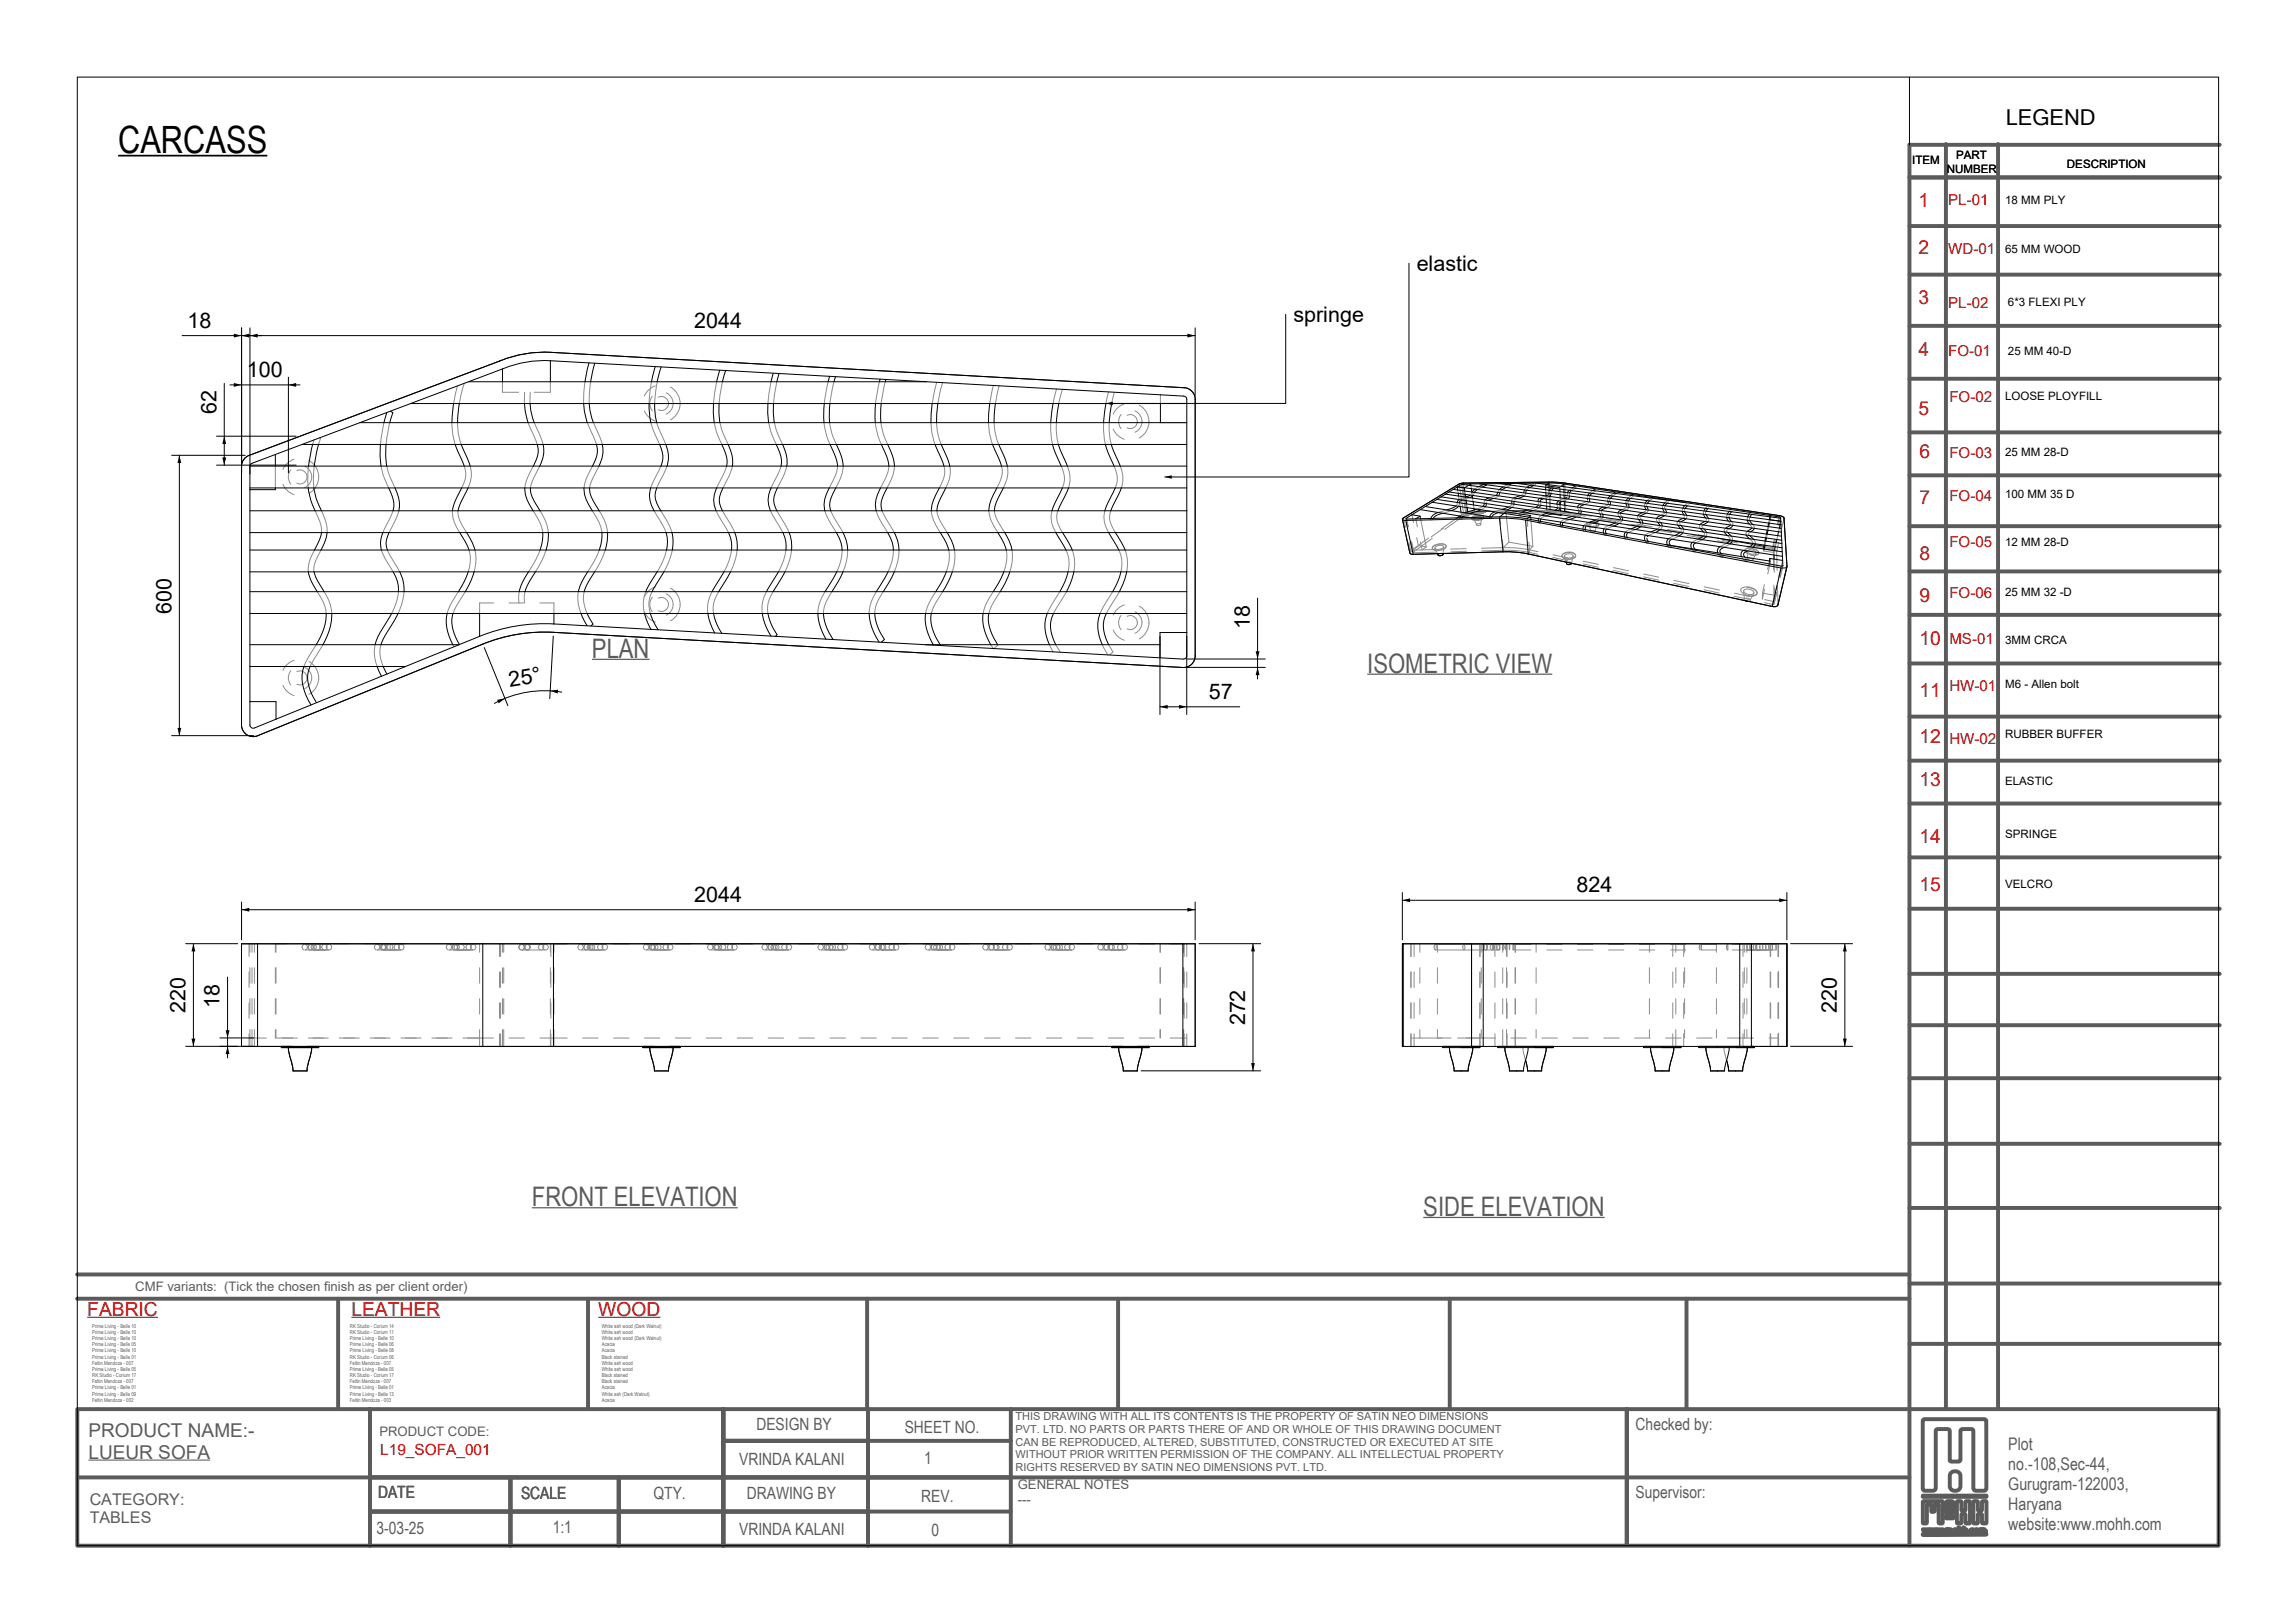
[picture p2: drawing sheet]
<svg xmlns="http://www.w3.org/2000/svg" width="297mm" height="210mm" viewBox="0 0 297 210" stroke-linecap="round" stroke-linejoin="round" font-family="sans-serif">
<defs><g id="words">
<text font-size="4.9" x="15.3" y="19.8">CARCASS</text>
<g font-size="3.5" fill="#5b5b5b">
<text x="76.6" y="85.1">PLAN</text>
<text x="176.9" y="87">ISOMETRIC VIEW</text>
<text x="68.8" y="156">FRONT ELEVATION</text>
<text x="184.1" y="157.3">SIDE ELEVATION</text>
</g>
<g font-size="2.8">
<text x="259.5" y="16.1">LEGEND</text>
<text x="183.3" y="35.1">elastic</text>
<text x="167.3" y="41.7">springe</text>
<text x="24.2" y="42.4">18</text>
<text x="89.8" y="42.4">2044</text>
<text x="28" y="53.6" transform="rotate(-90 28 53.6)">62</text>
<text x="31.9" y="48.8">100</text>
<text x="22.2" y="79.4" transform="rotate(-90 22.2 79.4)">600</text>
<text x="161.7" y="81.4" transform="rotate(-90 161.7 81.4)">18</text>
<text x="66" y="88.9" transform="rotate(-9 66 88.9)">25°</text>
<text x="156.4" y="90.4">57</text>
<text x="89.8" y="116.7">2044</text>
<text x="203.9" y="115.5">824</text>
<text x="24" y="131.1" transform="rotate(-90 24 131.1)">220</text>
<text x="28.4" y="130.4" transform="rotate(-90 28.4 130.4)">18</text>
<text x="237.6" y="131.1" transform="rotate(-90 237.6 131.1)">220</text>
<text x="161.1" y="132.7" transform="rotate(-90 161.1 132.7)">272</text>
</g>
<g font-size="2.5" fill="#c80000">
<text x="248.2" y="26.8">1</text>
<text x="248.2" y="32.8">2</text>
<text x="248.2" y="39.4">3</text>
<text x="248.2" y="46">4</text>
<text x="248.2" y="53.7">5</text>
<text x="248.3" y="59.2">6</text>
<text x="248.3" y="65.2">7</text>
<text x="248.3" y="72.5">8</text>
<text x="248.3" y="77.9">9</text>
<text x="248.3" y="83.5">10</text>
<text x="248.3" y="90.2">11</text>
<text x="248.3" y="96.1">12</text>
<text x="248.3" y="101.7">13</text>
<text x="248.3" y="109.1">14</text>
<text x="248.3" y="115.3">15</text>
<text x="11.3" y="170.2">FABRIC</text>
<text x="45.5" y="170.2">LEATHER</text>
<text x="77.4" y="170.2">WOOD</text>
</g>
<g font-size="2.5" fill="#5b5b5b">
<text x="11.4" y="185.9">PRODUCT NAME:-</text>
<text x="11.4" y="188.7">LUEUR SOFA</text>
</g>
<g font-size="2.2" fill="#5b5b5b">
<text x="97.8" y="185.1">DESIGN BY</text>
<text x="117" y="185.4">SHEET NO.</text>
<text x="211.6" y="185.1">Checked by:</text>
<text x="95.6" y="189.6">VRINDA KALANI</text>
<text x="119.6" y="189.5">1</text>
<text x="259.8" y="187.6">Plot</text>
<text x="259.8" y="190.1">no.-108,Sec-44,</text>
<text x="48.9" y="193.8">DATE</text>
<text x="67.4" y="193.9">SCALE</text>
<text x="84.5" y="193.9">QTY.</text>
<text x="96.6" y="193.9">DRAWING BY</text>
<text x="119.2" y="194.3">REV.</text>
<text x="211.6" y="193.8">Supervisor:</text>
<text x="259.8" y="192.7">Gurugram-122003,</text>
<text x="259.8" y="195.3">Haryana</text>
<text x="259.8" y="197.9">website:www.mohh.com</text>
<text x="48.7" y="198.4">3-03-25</text>
<text x="71.5" y="198.3">1:1</text>
<text x="95.6" y="198.6">VRINDA KALANI</text>
<text x="120.5" y="198.7">0</text>
</g>
<g font-size="2.1" fill="#5b5b5b">
<text x="11.6" y="194.7">CATEGORY:</text>
<text x="11.6" y="197">TABLES</text>
</g>
<text font-size="2" fill="#c80000" x="49.2" y="188.2">L19_SOFA_001</text>
<g font-size="1.9" fill="#c80000">
<text x="252" y="26.5">PL-01</text>
<text x="252" y="32.9">WD-01</text>
<text x="252" y="39.8">PL-02</text>
<text x="252" y="46.1">FO-01</text>
<text x="252.2" y="52">FO-02</text>
<text x="252.2" y="59.2">FO-03</text>
<text x="252.2" y="64.8">FO-04</text>
<text x="252.2" y="70.8">FO-05</text>
<text x="252.2" y="77.4">FO-06</text>
<text x="252.2" y="83.3">MS-01</text>
<text x="252.2" y="89.3">HW-01</text>
<text x="252.2" y="96.2">HW-02</text>
</g>
<g font-size="1.7" fill="#5b5b5b">
<text x="17.5" y="167">CMF variants: (Tick the chosen finish as per client order)</text>
<text x="49.1" y="185.8">PRODUCT CODE:</text>
<text x="131.7" y="192.6">GENERAL NOTES</text>
<text x="131.7" y="194.5">---</text>
</g>
<g font-size="1.5">
<text x="247.4" y="21.3">ITEM</text>
<text x="251.8" y="22.3">NUMBER</text>
<text x="253.1" y="20.6">PART</text>
<text x="267.4" y="21.7">DESCRIPTION</text>
<text x="259.4" y="26.4">18 MM PLY</text>
<text x="259.4" y="32.7">65 MM WOOD</text>
<text x="259.8" y="39.6">6*3 FLEXI PLY</text>
<text x="259.8" y="45.9">25 MM 40-D</text>
<text x="259.4" y="51.8">LOOSE PLOYFILL</text>
<text x="259.4" y="59">25 MM 28-D</text>
<text x="259.4" y="64.5">100 MM 35 D</text>
<text x="259.4" y="70.6">12 MM 28-D</text>
<text x="259.4" y="77.1">25 MM 32 -D</text>
<text x="259.4" y="83.4">3MM CRCA</text>
<text x="259.4" y="89">M6 - Allen bolt</text>
<text x="259.4" y="95.5">RUBBER BUFFER</text>
<text x="259.4" y="101.5">ELASTIC</text>
<text x="259.4" y="108.4">SPRINGE</text>
<text x="259.4" y="114.8">VELCRO</text>
</g>
<g font-size="1.4" fill="#5b5b5b">
<text x="131.4" y="183.8">THIS DRAWING WITH ALL ITS CONTENTS IS THE PROPERTY OF SATIN NEO DIMENSIONS</text>
<text x="131.4" y="185.4">PVT. LTD. NO PARTS OR PARTS THERE OF AND OR WHOLE OF THIS DRAWING DOCUMENT</text>
<text x="131.4" y="187">CAN BE REPRODUCED, ALTERED, SUBSTITUTED, CONSTRUCTED OR EXECUTED AT SITE</text>
<text x="131.4" y="188.7">WITHOUT PRIOR WRITTEN PERMISSION OF THE COMPANY. ALL INTELLECTUAL PROPERTY</text>
<text x="131.4" y="190.3">RIGHTS RESERVED BY SATIN NEO DIMENSIONS PVT. LTD.</text>
</g>
<g font-size=".7" fill="#5b5b5b">
<text x="11.9" y="171.8">Prime Living - Belle 10</text>
<text x="11.9" y="172.6">Prime Living - Belle 10</text>
<text x="11.9" y="173.4">Prime Living - Belle 10</text>
<text x="45.3" y="171.8">RK Studio - Corium 14</text>
<text x="45.3" y="172.6">RK Studio - Corium 11</text>
<text x="45.3" y="173.4">Prime Living - Belle 10</text>
<text x="77.8" y="171.8">White ash wood (Dark Walnut)</text>
<text x="77.8" y="172.6">White ash wood</text>
<text x="77.8" y="173.4">White ash wood (Dark Walnut)</text>
<text x="11.9" y="174.2">Prime Living - Belle 05</text>
<text x="11.9" y="175">Prime Living - Belle 10</text>
<text x="11.9" y="175.8">Prime Living - Belle 01</text>
<text x="11.9" y="176.6">Feltin Mendoza - 007</text>
<text x="11.9" y="177.4">Prime Living - Belle 05</text>
<text x="11.9" y="178.2">RK Studio - Corium 17</text>
<text x="11.9" y="179">Feltin Mendoza - 007</text>
<text x="11.9" y="179.8">Prime Living - Belle 01</text>
<text x="45.3" y="174.2">Prime Living - Belle 06</text>
<text x="45.3" y="175">Prime Living - Belle 08</text>
<text x="45.3" y="175.8">RK Studio - Corium 06</text>
<text x="45.3" y="176.6">Feltin Mendoza - 007</text>
<text x="45.3" y="177.4">Prime Living - Belle 05</text>
<text x="45.3" y="178.2">RK Studio - Corium 17</text>
<text x="45.3" y="179">Feltin Mendoza - 007</text>
<text x="45.3" y="179.8">Prime Living - Belle 01</text>
<text x="77.8" y="174.2">Acacia</text>
<text x="77.8" y="175">Acacia</text>
<text x="77.8" y="175.8">Black stained</text>
<text x="77.8" y="176.6">White ash wood</text>
<text x="77.8" y="177.4">White ash wood</text>
<text x="77.8" y="178.2">Black stained</text>
<text x="77.8" y="179">Black stained</text>
<text x="77.8" y="179.8">Acacia</text>
<text x="11.9" y="180.6">Prime Living - Belle 09</text>
<text x="11.9" y="181.4">Feltin Mendoza - 002</text>
<text x="45.3" y="180.6">Prime Living - Belle 13</text>
<text x="45.3" y="181.4">Feltin Mendoza - 003</text>
<text x="77.8" y="180.6">White ash (Dark Walnut)</text>
<text x="77.8" y="181.4">Acacia</text>
</g>
</g></defs>
<!-- layer: Make2D -->
<g fill="none" stroke="#8c8c8c" stroke-width=".13">
<path d="M38 59.4a2.42 2.42 0 0 0-1.4 1.3M40 59.6a2.41 2.41 0 0 1 0 4.2M40.6 56.9l-.2 .6M41.4 56.6l.1 .1-.3 .8M49.7 54.7l-.5 2.8M50.4 54.7l-.5 2.8M58.5 54.7l.1 1.6 .3 1.2M59.2 50l-.5 2.2M59.2 54.7a7.6 7.6 0 0 0 .5 2.8M60.1 49.6l-.7 2.6M65 49.4v1.4h2.1M67.9 50.8l-.1 1.4"/>
<path d="M68.3 54.7l1.2 2.8M68.6 50.8v1.4M69.1 54.7l.7 1.6 .5 1.2M71.2 49.4v1.4h-2.1M75.7 49.4l-.2 1.4v1.4M76 54.7l1.2 2.8M76.4 49.4l-.2 1.5v1.3M76.8 54.7l.7 1.6 .4 1.2M83.4 53.2a2.42 2.42 0 0 0 1.4 1.3M84.2 54.7l.4 1.1 .7 1.7M84.3 49.4l-.3 2.8M84.4 51.3a1.51 1.51 0 0 0 0 1.8"/>
<path d="M84.8 49.9a2.42 2.42 0 0 0-1.4 1.3M85 54.7l1.1 2.8M85 49.4l-.3 2.8M85.2 51.4a.91 .91 0 0 1 1.3 .8 .91 .91 0 0 1-1.3 .8M86.2 50.8a1.51 1.51 0 0 1 .9 1.4 1.51 1.51 0 0 1-.9 1.4M86.7 50.1a2.41 2.41 0 0 1 0 4.2M92.4 54.7a10.4 10.4 0 0 0 1 2.8M92.7 49.4l-.4 2.8M93.1 54.7l.4 1.3 .7 1.5M93.4 49.4l-.4 2.8M99.4 54.7a10.4 10.4 0 0 0 1 2.8M99.7 49.4l-.4 2.8"/>
<path d="M100.2 54.7l.4 1.3 .6 1.5M100.5 49.4l-.4 2.8M106.6 54.7a8.2 8.2 0 0 0 .8 2.8M107.1 49.4l-.5 2.8M107.3 54.7a7.9 7.9 0 0 0 .9 2.8M107.9 49.4l-.5 2.8M113.2 54.7a8.2 8.2 0 0 0 .8 2.8M113.8 49.4l-.5 2.8M114 54.7a7.9 7.9 0 0 0 .8 2.8M114.5 49.4l-.5 2.8M120.4 54.7l.1 1.2 .5 1.6M121.2 54.7a7.2 7.2 0 0 0 .6 2.8"/>
<path d="M121.2 49.5l-.6 2.7M121.9 49.5l-.6 2.7M127.9 54.7l.1 1.2 .4 1.6M128.5 49.9l-.5 2.3M128.6 54.7a7.2 7.2 0 0 0 .6 2.8M129.3 49.9l-.5 2.3M135.9 54.7v.9l.3 1.9M136.6 54.7l.1 2 .2 .8M136.7 50.3l-.5 1.9M137.4 50.4l-.4 1.8M142.8 54.7l-.1 .9 .3 1.9M143.4 50.7l-.3 1.5"/>
<path d="M143.5 54.7l.1 2 .2 .8M144 55.5a2.42 2.42 0 0 0 1.4 1.3M144.1 50.8l-.3 1.4M145 53.6a1.51 1.51 0 0 0 0 1.9M145.4 52.3a2.42 2.42 0 0 0-1.4 1.3M145.8 53.7a.91 .91 0 0 1 1.3 .8 .91 .91 0 0 1-1.3 .8M146.8 53.2a1.51 1.51 0 0 1 .9 1.3 1.51 1.51 0 0 1-.9 1.4M147.4 52.4a2.41 2.41 0 0 1 0 4.3M150.1 51.1v1.1M150.1 54.7h3.4M35.6 60.3v2.8M36.6 62.7a2.42 2.42 0 0 0 1.4 1.3"/>
<path d="M37.6 60.8a1.51 1.51 0 0 0 0 1.8M38.4 60.9a.91 .91 0 0 1 1.3 .8 .91 .91 0 0 1-1.3 .8M39.4 60.3a1.51 1.51 0 0 1 .9 1.4 1.51 1.51 0 0 1-.9 1.4M39.9 60.3l-.1 2 .1 .8M40.6 60.3l-.1 2 .1 .8M40.7 71.2a5.2 5.2 0 0 0-.8 2.8M40.8 66.1l.4 .9a3.9 3.9 0 0 1 .4 1.9M41 76.5l.2 .3a5.4 5.4 0 0 1 1 2.6M41.5 71.2l-.2 .3a4.2 4.2 0 0 0-.7 2.5M41.6 66.1l.2 .5a4.9 4.9 0 0 1 .5 2.3M41.9 76.5a5.9 5.9 0 0 1 1 2.9M49.3 60.3a10.5 10.5 0 0 0 1 2.8"/>
<path d="M49.3 71.2l.5 1 1.1 1.8M50 60.3l.4 1.3 .7 1.5M50.1 71.2l1.6 2.8M50.8 66.1l-1.3 2.8M51.5 76.5v.3a7.7 7.7 0 0 1-.8 2.6M51.6 66.1l-.3 .8-1 2M52.3 76.5a7.6 7.6 0 0 1-.8 2.9M58.5 66.1a4.2 4.2 0 0 0 1 2.8M59.3 66.1a4.4 4.4 0 0 0 1.1 2.8M59.3 76.5l-1.1 1.9-.4 1M60.1 60.3a3.1 3.1 0 0 1-.4 2.8M60.2 76.5l-1.1 1.8-.5 1.1"/>
<path d="M60.7 71.2a4.6 4.6 0 0 1-.1 2.8M60.8 60.3a3.7 3.7 0 0 1-.2 2.8M61.4 71.2a5.5 5.5 0 0 1-.1 2.8M63.8 78h-1.8v1.4M65.8 78h2M67.2 76.5l-.1 1.5M67.9 76.5l-.1 .6 .1 .9M69 66.1l.2 .4a5.5 5.5 0 0 1 1 2.4M69 60.3l-.3 .5a6.1 6.1 0 0 0-.8 2.3M69.8 60.3l-.4 .9a5.5 5.5 0 0 0-.8 1.9M69.8 78h1.9v1.4M69.9 66.1a6.2 6.2 0 0 1 1 2.8"/>
<path d="M69.9 71.2l-.5 1-1 1.8M70.6 71.2l-.6 1.4-.7 1.4M74.8 76.5a5.3 5.3 0 0 0 .4 2.9M75.6 76.5l-.1 .1a4.5 4.5 0 0 0 .5 2.8M76.6 66.1l.3 .4a5.5 5.5 0 0 1 1 2.4M76.6 60.3l-.2 .5a6.1 6.1 0 0 0-.9 2.3M77.5 60.3l-.5 .9a5.5 5.5 0 0 0-.7 1.9M77.5 66.1a6.2 6.2 0 0 1 1.1 2.8M77.5 71.2l-.4 1-1.1 1.8M78.3 71.2l-.6 1.4-.8 1.4M83.4 79.2a2.42 2.42 0 0 0 1.4 1.3M83.5 76.5a4.3 4.3 0 0 0-.1 2.9"/>
<path d="M84.3 76.6a3.5 3.5 0 0 0-.2 2.8M84.4 77.3a1.51 1.51 0 0 0 0 1.8M84.6 66.1l1.1 1.7 .5 1.1M84.8 75.9a2.42 2.42 0 0 0-1.4 1.3M85.2 77.4a.91 .91 0 0 1 1.3 .8 .91 .91 0 0 1-1.3 .8M85.5 60.4l-1.3 2.7M85.5 66.1l1.1 1.9 .3 .9M86.2 76.8a1.51 1.51 0 0 1 .9 1.4 1.51 1.51 0 0 1-.9 1.4M86.2 71.2l-.4 1.2-.8 1.6M86.3 60.3l-1.3 2.8M86.7 76.1a2.41 2.41 0 0 1 0 4.2M87 71.2l-.5 1.6-.6 1.2"/>
<path d="M92.1 76.5l-.1 .2a4.4 4.4 0 0 0-.4 2.7M92.6 66.1l1.6 2.8M93 76.5l-.1 .2a3.7 3.7 0 0 0-.6 2.7M93.5 66.1l1.5 2.8M94 60.3l-.2 .6-1.1 2.2M94.6 71.2a7.8 7.8 0 0 1-.9 2.8M94.7 60.3a9.4 9.4 0 0 1-1.2 2.8M95.4 71.2l-.1 .2a8.4 8.4 0 0 1-.8 2.6M99.1 76.5v.2a4.4 4.4 0 0 0-.5 2.7M99.7 66.1l1.6 2.8M100 76.5l-.1 .2a3.7 3.7 0 0 0-.6 2.7M100.5 66.1l1.6 2.8"/>
<path d="M101 60.3l-.2 .6-1.1 2.2M101.7 71.2a7.8 7.8 0 0 1-1 2.8M101.8 60.3a9.4 9.4 0 0 1-1.2 2.8M102.4 71.2v.2a8.4 8.4 0 0 1-.9 2.6M106.7 66.1a10.8 10.8 0 0 0 1.5 2.8M106.7 76.5l-.1 .3a5 5 0 0 0-.8 2.6M107.5 66.1l1.6 2.8M107.6 76.5l-.4 .8a4.1 4.1 0 0 0-.7 2.1M108.3 60.3a6.5 6.5 0 0 1-1 2.8M108.9 71.2v.1a6.5 6.5 0 0 1-.7 2.7M109.1 60.3a5.4 5.4 0 0 1-1 2.8M109.7 71.2v.1a7.2 7.2 0 0 1-.6 2.7"/>
<path d="M113.3 66.1a10.8 10.8 0 0 0 1.5 2.8M113.4 76.5l-.2 .3a5 5 0 0 0-.8 2.6M114.1 66.1l1.6 2.8M114.3 76.5l-.5 .8a4.1 4.1 0 0 0-.6 2.1M115 60.3a6.5 6.5 0 0 1-1.1 2.8M115.6 71.2v.1a6.5 6.5 0 0 1-.7 2.7M115.7 60.3a5.4 5.4 0 0 1-.9 2.8M116.3 71.2v.1a7.2 7.2 0 0 1-.6 2.7M120.5 66.1a5.6 5.6 0 0 0 1.1 2.8M121 76.5l-.8 1.5-.5 1.4M121.2 66.1a7.1 7.1 0 0 0 1.3 2.8M121.9 76.5l-1.1 2-.3 .8"/>
<path d="M122.1 60.3a3.6 3.6 0 0 1-.6 2.8M122.7 71.2a5.2 5.2 0 0 1-.3 2.8M122.9 60.3a3.9 3.9 0 0 1-.5 2.8M123.5 71.2a5.7 5.7 0 0 1-.3 2.8M127.9 66.1a5.6 5.6 0 0 0 1.2 2.8M128.5 76.5l-.9 1.5-.4 1.4M128.6 66.1a7.1 7.1 0 0 0 1.4 2.8M129.4 76.5l-1.2 2-.3 .8M129.6 60.3a3.6 3.6 0 0 1-.6 2.8M130.2 71.2a5.2 5.2 0 0 1-.3 2.8M130.3 60.3a3.9 3.9 0 0 1-.5 2.8M130.9 71.2a5.7 5.7 0 0 1-.3 2.8"/>
<path d="M136.1 66.1a3.3 3.3 0 0 0 .5 2.8M136.8 66.1a2.9 2.9 0 0 0 .7 2.8M137.1 76.5l-1.2 1.9-.4 1M137.3 60.3a3.1 3.1 0 0 1 .1 2.8M137.9 71.2a4 4 0 0 1 .3 2.8M138 76.5l-1.7 2.9M138.1 60.3a3.9 3.9 0 0 1 .1 2.8M138.7 71.2a4.9 4.9 0 0 1 .2 2.8M142.9 66.1a3.3 3.3 0 0 0 .5 2.8M143.7 66.1a2.9 2.9 0 0 0 .6 2.8M143.9 76.5l-1.1 1.9-.5 1M144.1 60.3a3.1 3.1 0 0 1 .2 2.8"/>
<path d="M144.8 71.2a4 4 0 0 1 .2 2.8M144.8 76.5l-1.7 2.9M144.9 60.3a3.9 3.9 0 0 1 .2 2.8M145 79.6a1.51 1.51 0 0 0 0 1.9M145.4 78.3a2.42 2.42 0 0 0-1.4 1.3M145.5 71.2a4.9 4.9 0 0 1 .3 2.8M145.8 79.7a.91 .91 0 0 1 1.3 .8 .91 .91 0 0 1-1.3 .9M146.8 79.2a1.51 1.51 0 0 1 .9 1.3 1.51 1.51 0 0 1-.9 1.4M147.4 78.4a2.41 2.41 0 0 1 0 4.3M181.6 67l.2 1.2M181.9 67.1l.2 1M182 67.2l.2 1"/>
<path d="M182.2 70.2l.3 1.2M182.5 70.1l.3 1.4v-.1M182.5 71.4l-.1 .2M182.5 70l.3 1.4M182.6 70.1l.3 1.4M182.6 66.6l.3 1M182.8 71.5h.1M183.1 67.1l.3 1.1M183.3 69.6l.2 1 1 .2M183.5 70.7l-1 .7M183.8 70.1l.2 1 .5-.3M183.8 67.1l.7 3.7"/>
<path d="M184.8 69.6l-2.1 1.5M185.1 67.2v.1M185.1 67.1v.1M185.3 69.7l-2.5 1.7M185.4 67.1l-.1 .2v-.2M185.4 70.6a1.3 1.3 0 0 1 1.7 0 1.22 1.22 0 0 1-1.6 .5l-.2-.2zM185.5 70.7a1.36 1.36 0 0 1 1.6-.1 .67 .67 0 0 1-.8 .6 .92 .92 0 0 1-1-.2zM185.6 70.9l.4 .7M185.6 71.1h-2.9M185.7 71.4l-2.8 .1M185.7 70.7a1 1 0 0 1 1-.1v.2a.8 .8 0 0 1-1.1 .1zM186.7 71.7l-.3-.1-.3 .1-.1 .1"/>
<path d="M186.7 68.3l-1.6 1.2M186.7 70.7v.9M187.2 66l-1.2 .3M187.7 66.1l-1.1 .3M188.5 67l-2.1 1.5M188.5 65.1l-.1 .3M188.6 63.4v.4M188.7 64.2l.1 .8M188.8 62.6l.5 3.9M188.8 65.1l-.1 .4M188.8 65.1l.1 .4M188.8 67.1l.1 .1"/>
<path d="M188.9 67l-.1 .1M189 66.3v.3l.9 .1M189.1 67v.1M189.1 62.7l.5 3.8M189.1 67.2h.1M189.2 67l-.1 .1M189.2 62.6l.6 3.9M189.3 62.5l.5 3.8M189.3 66.5l-.9 .7M189.5 63.5v.5M189.5 66.3l-.5 .4M189.6 64.3l-.8 .3"/>
<path d="M189.6 64.3l.1 .5M189.6 66.5l-2.7 2M189.6 71h-2M189.7 71.3l-2 .1M189.7 65.2l.1 .5M189.8 66.5h-.2M189.8 66.3l-.5 .2M189.9 66.2v.5M190 66.5l-.7 .3M190.1 64.4l-.9 .3M190.3 62.8v.4M190.3 66.5l-.4 .2"/>
<path d="M190.4 63.7l.1 .5M190.4 63.7v.2M190.5 66.9l.8-.3a.61 .61 0 0 1 .6 .3 1.12 1.12 0 0 1-1.5 .2zM190.5 64.4l.1 .5M190.5 66.9l.2-.1a1.52 1.52 0 0 1 1.1 0l.1 .2a1.13 1.13 0 0 1-1.5 .1zM190.6 65.3l.1 .5M190.7 67.1l.3 .8M190.7 66v.2l-.2 .1M190.7 63.7l-.2 .4M190.7 66.9a.76 .76 0 0 1 .9 .1 .72 .72 0 0 1-.9 .1zM191 66.2h-1.4l-.8 .6M191.3 63l-.5 .3"/>
<path d="M191.6 67.8l-.1 .1a.4 .4 0 0 1-.5 0M191.6 67.8a.38 .38 0 0 0-.6 .1M191.6 67v.8M191.7 63l-.6 .3M191.8 65.5l-.8 .4M191.9 66.4l-2.1 .1M192 62.6v.2M192.1 62.6l-.2 .1M192.1 64.7l-.1 .4M192.1 65.6l-.5 .4M192.2 66.3h-2.4M192.3 62.7l-.1-.1v.2"/>
<path d="M192.3 65v.1M192.5 64.7l-.1 .1M192.7 67v.1M192.7 66.9v.1M192.7 67h.1M192.9 66.9l.1 .1M193 67l-.1 .1M193 66.9v.1M193.5 64.1l-.9 .3M193.8 64.2l-.6 .3M193.9 63.4l-.1 .3M194 66.9l.1 1"/>
<path d="M194.3 63.4l-.3 .2M194.3 69.9l.2 1.3M194.3 65.9l-.9 .3M194.4 70.9h1.8l1.7 .2M194.4 70.9h-2.8M194.5 71.2h1.7l1.7 .3M194.5 71.2l-2.8 .1M194.8 66.2l.4 3.9M194.9 66l-1 .3M195 62.7l-.6 .3M195.2 70.1l-.8 .8M195.2 70.1l3.1 .6"/>
<path d="M195.3 62.6v.2M195.4 62.6v.2M195.4 62.8l-.6 .3M195.6 65.3l-.4 .3M195.7 66.1h-3M195.8 64.4l-.2 .2-.1 .2M195.9 65.2l-.3 .4M195.9 66.4h-2M196.2 66.3h-2M196.3 64.5l-.4 .2M196.8 66.3l-.3 .3 .2 .1v-.1M197 64l-.2 .1"/>
<path d="M197.4 66.4l-.7 .3M197.4 63.8l-.3 .4M197.5 63l-.3 .4M197.6 67.1v1M197.8 70.1l.1 1.4M197.9 71.1l1 .3M197.9 71.5l1 .2M197.9 63.1l-.4 .3M198 66.7v.2M198 67.2l.3 3.5M198.3 70.7l-.4 .4M198.4 66.1l2.1-.1-.4 .4 .6 .1"/>
<path d="M198.4 62.7v-.1l-.4 .2M198.6 62.7l-.2 .1M198.6 65.7l-.9 .3M198.6 62.6v.1M199 64.9v.3M199 67.4l.1 .3M199 65.7l-.2 .1a2.08 2.08 0 0 1-1.4 .3M199 67.5h.1M199.2 67.4l.1 .1-.1 .2zM199.2 64.9l.1 .5M199.3 67.4v.1M199.4 66.7l-.4 .4"/>
<path d="M199.9 64.2l-.7 .2M199.9 66.8l-.6 .3M200 63.4v.4M200 64.1v.5M200 65l.1 .5M200.1 65.8v.5M200.1 62.7l-.2 .1v.2M200.3 62.5l.2 3.8-2.6 .1M200.3 62.4l.2 3.8h-2.3M200.4 62.4l.2 3.9 1.8 .2M200.4 64.2l-.7 .3M200.4 63.4v.3"/>
<path d="M200.6 66l1.8 .2v.3M200.6 66.2l2 .1M200.7 63.1l.1-.1v.2M200.7 63.5l-.1 .2M200.9 72.1l1.9 .4M200.9 71.8l2 .4M201 63v.1M201.1 66l-.8 .4M201.4 65.3l.1 .3M201.5 66.1l-.6 .3M201.7 65.3l.1 .4M201.8 63.1v.2"/>
<path d="M201.8 63.6v.4M201.8 64.4v.6M201.8 67.9l.1 .2M201.9 65.3v.4M201.9 66.1v.5M201.9 68h.2v.2h-.2zM202.1 71.7a1.36 1.36 0 0 1 1.7 0v.1a1.11 1.11 0 0 1-1.8 .1zM202.1 71.8a1.21 1.21 0 0 1 1.7 .1 1.11 1.11 0 0 1-1.7 .1zM202.1 68l.1 .1M202.3 63v.3M202.3 63.7v.4M202.3 64.5l-.7 .3"/>
<path d="M202.3 64.5l.1 .4M202.4 65.4v.4M202.4 66.2l-.4 .4M202.4 71.9l.2 .8M202.4 66.5l2.1 .3M202.4 71.8a.79 .79 0 0 1 1.1 .1 .66 .66 0 0 1-1.1 0zM202.4 62.5l.2 3.8M202.5 67.1l-.6 .4M202.6 66.3l2.5 .5M202.8 63.9v.2M202.8 63.7v.2M202.8 64.6l-.7 .3"/>
<path d="M203 63.8v.3M203 67.2l-.7 .4M203.3 66.3l2.6 .5M203.4 63.1l-.4 .3M203.5 71.9l-.2 1a.4 .4 0 0 0-.7 0M203.7 63.2l-.4 .3M204.1 65.7l.1 .4M204.1 66.4l-.7 .4M204.4 65.7l.1 .4M204.4 66.5l-.5 .4M204.8 68.5v.1M204.8 73l1.9 .4"/>
<path d="M204.8 68.6l.1 .2M204.8 72.6l2 .4M204.9 68.5l-.1 .1M205 68.6l.1 .1v.1M205.1 68.5v.1M205.2 64.9l-.7 .3M205.3 67.7a1.15 1.15 0 0 1 1.5 .1 1.05 1.05 0 0 1-1.5 0zM205.3 67.8a1.23 1.23 0 0 1 1.5 0 .57 .57 0 0 1-.7 .4 .77 .77 0 0 1-.8-.3zM205.3 64.4v.1M205.4 64.1l-.1 .2M205.5 67.6l-.6 .4M205.6 67.9l.2 .8a.4 .4 0 0 0 .5 .1"/>
<path d="M205.6 64.9l-.6 .4M205.6 67.8a.77 .77 0 0 1 .9 0 .61 .61 0 0 1-.9 .1zM205.6 64.1v.4M206.1 63.5l-.4 .2M206.1 67.7l-.9 .4M206.4 63.5l-.4 .3M206.4 67.2l2 .3M206.5 67.9l-.1 .8a.4 .4 0 0 0-.6 0M206.8 66l.2 .5M207 66.9l-.6 .4M207 67.1l2 .4M207.1 66.1l.2 .4"/>
<path d="M207.3 66.9l-.4 .4M207.4 69l.1 .2M207.6 69.2v.1M207.6 69l-.1 .1M207.7 69l.1 .2-.1 .1zM207.8 69v.1M207.8 67.1l2 .4M208 65.3l-.7 .3M208 64.7v.1M208 64.4v.3M208.1 68l-.6 .4M208.3 65.4l-.4 .3"/>
<path d="M208.3 64.5l-.1 .3M208.7 63.8l-.4 .3M208.7 73.8l1.9 .4M208.7 68.1l-.8 .3M208.7 73.4l2 .5M209.1 63.9l-.5 .3M209.3 66.4l.2 .4M209.6 66.4l.2 .5M209.6 67.3l-.6 .4M209.9 67.3l-.4 .4M210.2 69.5v.2M210.3 69.7v.1"/>
<path d="M210.3 69.6h-.1M210.4 67.9l1.9 .3M210.4 65.7l-.6 .2M210.4 64.8l-.1 .4M210.5 69.6h.1M210.5 69.5l.1 .1M210.6 64.8v.4M210.7 65.7l-.4 .3M211 64.1l-.4 .3M211 67.8l2 .4M211 68.4l-.7 .4M211.3 64.2l-.4 .3"/>
<path d="M211.6 68.5l-1 .4M211.8 67.8l1.9 .3M211.9 66.7v.3l.1 .2M212.1 66.9l.3 .4M212.2 67.7l-.4 .4M212.5 67.7l-.3 .4M212.6 74.6l2 .4M212.6 74.3l2 .4M212.8 70l.2 .2 .1-.1v.2h-.1M212.8 65.1l-.1 .4M212.9 66.1l-.5 .2M213.1 65.1l-.1 .4"/>
<path d="M213.2 66l-.3 .4M213.2 70l.1 .1-.2 .2M213.5 64.4l-.4 .4M213.6 68.8l-.7 .4M213.7 64.6l-.3 .2M214.1 68.9l-.9 .4M214.3 67.2l.1 .4M214.3 67.1v.1M214.3 68.6l2 .3M214.6 67.2l.2 .4M214.7 68.1l-.3 .3M214.9 68.5l2 .4"/>
<path d="M215 68.1l-.2 .4M215.1 65.4v.4M215.3 66.4l-.4 .3M215.4 65.4v.4M215.6 66.3l-.1 .3-.1 .1M215.7 70.5l.2 .3v-.2l.3 .1M215.7 68.5l2 .3M215.7 64.7l-.3 .4M215.9 70.8h.3M215.9 64.9l-.2 .2M216.1 70.6l.1 .1M216.2 70.7v.1"/>
<path d="M216.5 75.5l2 .4M216.5 75.1l2 .4M216.6 69.3l-.8 .4M217 67.5v.1v.3M217.2 69.4l-.9 .3M217.3 67.6v.2l.2 .2M217.4 68.4l.1 .2M217.5 68.7l-.2 .2M217.6 66.1v.1M217.7 65.7l-.1 .3M217.8 68.5l-.1 .4M217.8 66.6l.1 .2"/>
<path d="M217.9 66.9l-.2 .2M218 65.8l-.1 .4M218.2 66.7v.2l-.1 .2M218.2 65.1l-.3 .3M218.2 69.3l2 .3M218.4 65.3l-.1 .1M218.9 71l.2 .4M218.9 69.2l1.9 .3M219.1 71.2l.2-.1 .1 .1-.2 .2h-.1zM219.3 71.1l.1 .1M219.7 69.2l2.5 .4M219.7 69.7l-.8 .5"/>
<path d="M219.8 68l.2 .4M219.9 67.9v.1M220.2 69.8l-.8 .4M220.3 67.9l-.1 .1v.1l.2 .3M220.4 68.8l.1 .3M220.4 66.1v.4M220.4 76.3l2 .4M220.5 75.9l1.9 .4M220.5 69.1l-.1 .2M220.6 67l.2 .2M220.7 66.2v.4M220.7 67.3l-.1 .1"/>
<path d="M220.8 68.9l-.1 .5M220.8 65.5l-.2 .3M221 67.1l.1 .2-.2 .2M221 65.7l-.1 .1M222.2 70l2 .3M222.2 71.5l.3 .5 .1-.1h.3M222.5 72l.3 .1M222.6 71.6l.3 .3M222.8 69.9l2 .3M222.9 71.9v.2zM223 68.6v.2M223.2 68.3l-.2 .3"/>
<path d="M223.3 70.3l-.8 .4M223.4 69.3l.3 .3 .1 .2M223.5 66.5l-.1 .4M223.6 67.5l.3 .3M223.7 68.4l-.4 .2 .2 .3M223.7 66.5v.5M223.8 69.9l.3 .1M223.8 70.4l-.8 .4M223.8 66l-.1 .1M224 69.4l.1 .5M224 67.5l.2 .4M224.1 66.2h-.1"/>
<path d="M224.3 77.1l2 .5M224.4 76.7l1.9 .5M225.2 76.3a1.18 1.18 0 0 0 1.3 .8 .7 .7 0 0 0 .8-.4M225.2 76.3a.91 .91 0 0 1 1.1-.3 1.11 1.11 0 0 1 1 .7M225.3 72l.5 .6M225.6 76.4v1M225.7 76.3a.94 .94 0 0 1 1.2 .4 .82 .82 0 0 1-1.3-.3zM225.7 72.1l.3 .3M225.8 72.5h-.1l.1 .2M225.9 72.4h.1v.1l-.1 .2h-.1zM226 76a1.37 1.37 0 0 1 1.3 .8M226 68.7l-.1 .3v.2"/>
<path d="M226 71.3l.1 .9M226.1 72.3a.46 .46 0 0 1 .7 .1 .45 .45 0 0 1-.7-.1zM226.1 66.9l-.1 .4M226.1 71.2a.89 .89 0 0 1 1.1 .3 .77 .77 0 0 1-1.2-.2zM226.1 70.7l3.2 .5M226.3 67.8l.3 .4M226.3 69.7l.3 .3 .2 .3M226.3 70.7l-.8 .5M226.4 66.9l-.1 .4M226.4 66.4l-.1 .1M226.4 77.7l-.2 .1M226.4 77.7a.48 .48 0 0 0-.8-.2l.2 .2"/>
<path d="M226.5 68.8a.27 .27 0 0 0-.3 .4l.1 .1M226.6 71a.96 .96 0 0 1 .9 .6 .83 .83 0 0 1-1 .2M226.7 70.4l.3 .1M226.7 70.9l-.7 .4M226.7 67.9l.2 .4M226.7 70.6l2.6 .4M226.9 69.8l.2 .5M226.9 76.7l-.5 1M227.2 71.5l-.4 .9M227.3 76.8a.86 .86 0 0 1-1.1 .3l-.3-.1M227.5 71.5a1.34 1.34 0 0 0-1.7-.4l-.1 .1a1.04 1.04 0 0 0 1.2 .6l.5-.1 .1-.2M228 76.7l1.6 .3"/>
<path d="M228.2 71v.3M228.2 70.7l1.3 .3v.8M228.2 75.6l-.2 1.1M228.2 78l1.1 .2M228.3 76.2l-.3 1.3v-.8M228.3 77.6l1.2 .2M228.3 70l-.1 .5M228.4 70l-.1 .5M228.5 69.1l-.1 .5M228.6 69.1l-.1 .5M228.7 68.1l-.1 .5M228.8 68.1l-.1 .5"/>
<path d="M228.9 67.2l-.1 .5M228.9 72.6l-.2 1.1M229 73l-.3 1.3M229 67.2l-.1 .5M229 66.7v.2M229.3 71.2l.1 .1M229.3 71l.5 .2v.2M229.4 71.3v2.4M229.5 75.7v2.4M229.5 78.1l-.2 .1M229.5 72.3v1.7M229.5 69.9l-.2 1.1"/>
<path d="M229.5 71.2v.3l-1.3-.2M229.5 69.9l-.2 1.3M229.6 76v1.7M229.7 69.9l-.3 1.4M229.8 70.2l-.1 .5M229.8 71.4l.1 2.4M229.8 76.6l-.3 1.5M229.9 75.7l-.6 2.5M229.9 75.8l.1 2.4 .3-1.5M230 69.3l-.1 .5M230.1 70.2l-.3 1.2M230.2 68.3l-.1 .5"/>
<path d="M230.2 66.9l-.2 1M230.2 66.7l-.3 1.2M230.3 67l-.2 1M230.4 67.4l-.1 .5M230.6 72.5l-.5 2.2M230.6 73.2l-.3 1.5M230.8 67l-.3 1.2M231.2 73.3l-.4 1.5M36.6 88.7a2.42 2.42 0 0 0 1.4 1.3M37.6 86.8a1.51 1.51 0 0 0 0 1.8M38 85.4a2.42 2.42 0 0 0-1.4 1.3M38.4 86.9a.91 .91 0 0 1 1.3 .8 .91 .91 0 0 1-1.3 .8"/>
<path d="M39.4 86.3a1.51 1.51 0 0 1 .9 1.4 1.51 1.51 0 0 1-.9 1.4M40 85.6a2.41 2.41 0 0 1 0 4.2M40.9 83.4l-1.1 1.8-.5 1M41.8 83.4l-1.7 2.8M48.5 83.4a4.9 4.9 0 0 0 .3 2.8M49.3 83.4l-.1 .2a4.4 4.4 0 0 0 .4 2.6M58.6 83.4l.1 .3M120.7 83.4l.1 .1M121.6 83.4v.1M128.2 83.4l.3 .6 .6-.6M135.8 83.4l.4 .9M136.6 83.4l.5 .9"/>
<path d="M142.6 83.4l.7 1.3M143.4 83.4l.6 .9-.5 .4M144 81.5a2.42 2.42 0 0 0 1.4 1.3M32.2 122.1v1.6M32.2 125.7v2M32.2 129.7v2M32.2 133.7v1.7M32.3 134.3h2.2M32.3 122.1v1.1M32.3 125.2v2M32.3 129.2v2M32.3 133.2v2.2"/>
<path d="M32.6 122.1v1.1M32.6 125.2v2M32.6 129.2v2M32.6 133.2v2.2M32.9 122.1v1.1M32.9 125.2v2M32.9 129.2v2M32.9 133.2v2.2M35.6 122.1v1.1M35.6 125.2v2M35.6 129.2v2M35.6 133.2v1.1"/>
<path d="M35.7 133.2v1.1h2.8M35.7 125.2v2M35.7 129.2v2M36.4 135.4h1.4M37.1 122.1h-1.4v1.1M39.1 122.1h2M39.4 122.2l-.2 .1-.1 .2 .1 .3 .2 .1M39.8 135.4h1.4M39.9 134.3h2.6M40.1 122.2l-.2 .1-.1 .2 .1 .3 .2 .1M40.2 122.2l-.2 .1-.1 .2 .1 .3 .2 .1M40.2 122.2l.2 .1 .1 .2-.1 .3-.2 .1"/>
<path d="M40.3 122.2l.2 .1 .1 .2-.1 .3-.2 .1M40.5 122.2l-.2 .1-.1 .2 .1 .3 .2 .1M40.6 122.9h1.4M40.6 122.2h1.9zM40.6 122.2h-1.1l.2 .1 .1 .2-.1 .3-.2 .1h1.1M40.6 122.2h1.4M40.6 122.9h1.9zM40.7 122.2l.1 .1 .1 .2-.1 .3-.1 .1M41 122.2a.36 .36 0 0 0-.4 .3 .36 .36 0 0 0 .4 .4M41.1 122.2l.3 .1M41.4 122.8l-.3 .1M41.4 122.3a.38 .38 0 0 1 0 .5"/>
<path d="M41.4 122.3v.5M41.9 122.2l-.2 .1-.1 .2 .1 .3 .2 .1M42 122.2l.2 .1 .1 .2-.1 .3-.2 .1M42.5 122.2l-.2 .1-.1 .2 .1 .3 .2 .1M42.6 122.2l.2 .1 .1 .2-.1 .3-.2 .1M43.1 122.1h2M43.9 134.3h2.6M47.1 122.1h2M47.9 134.3h2.6M48.7 122.2l-.2 .1-.1 .2 .1 .3 .2 .1M49.5 122.3l.1-.1 .2 .1 .1 .2-.2 .4-.2-.1-.1-.3zM49.5 122.2l-.2 .1-.1 .2 .1 .3 .2 .1"/>
<path d="M49.6 122.2l.2 .1 .1 .2-.1 .3-.2 .1M49.7 122.2h2.2h-2.1l.2 .1 .1 .2-.1 .3-.2 .1h2.1h-2.2M49.7 122.2h1.6M49.7 122.2h-.9l.2 .1 .1 .2-.1 .3-.2 .1h.9M49.7 122.9h1.6M50.5 122.2a.37 .37 0 0 0-.5 .3 .37 .37 0 0 0 .5 .4M50.5 122.2v.7M50.5 122.2a.36 .36 0 0 1 .3 .3 .36 .36 0 0 1-.3 .4M51.1 122.1h1.4M51.3 122.2l-.2 .1-.1 .2 .1 .3 .2 .1M51.4 122.2l.2 .1 .1 .2-.1 .3-.2 .1M51.8 122.2l-.1 .1-.1 .2 .1 .3 .1 .1"/>
<path d="M51.9 134.3h2.6M52 122.2l.2 .1 .1 .2-.1 .3-.2 .1M55.9 134.3h2.6M58 122.2l-.2 .1-.1 .2 .1 .3 .2 .1M58.8 122.2l-.2 .1-.1 .2 .1 .3 .2 .1M58.9 122.2l.2 .1 .1 .2-.1 .3-.2 .1M59 122.2l-.2 .1-.1 .2 .1 .3a.35 .35 0 0 0 .5 0l.1-.3-.1-.2-.1-.1M59.1 122.2h2.1h-2.1M59.1 122.2h-1l.2 .1 .1 .2-.1 .3-.2 .1h1M59.1 122.9h2.1h-2.1M59.1 122.2h1.5M59.1 122.9h1.5"/>
<path d="M59.4 122.1h2.6v1.1M59.5 122.2a.36 .36 0 0 0-.3 .3 .36 .36 0 0 0 .3 .4M59.7 122.2a.36 .36 0 0 1 .4 .3 .36 .36 0 0 1-.4 .4M59.9 134.3h3.9M60.6 122.2l-.2 .1-.1 .2 .1 .3 .2 .1M60.7 122.2l.2 .1 .1 .2-.1 .3-.2 .1M61.1 122.2l-.1 .1-.1 .2 .1 .3 .1 .1M61.3 122.2l.2 .1 .1 .2-.1 .3-.2 .1M62 125.2v2M62 129.2v2M62 133.2v2.2M64.6 122.1v1.6"/>
<path d="M64.6 125.7v2M64.6 129.7v2M64.6 133.7v1.7M64.8 122.1v1.6M64.8 125.7v2M64.8 129.7v2M64.8 133.7v1.7M65 122.1v1.1M65 125.2v2M65 129.2v2M65 133.2v2.2M65.2 122.1v1.1"/>
<path d="M65.2 125.2v2M65.2 129.2v2M65.2 133.2v2.2M65.8 134.3h2M67.4 122.2l-.2 .1-.1 .2 .1 .3 .2 .1M68.1 122.2l-.2 .1-.1 .2 .1 .3 .2 .1M68.2 122.2l-.2 .1-.1 .2 .1 .3 .2 .1M68.3 122.2l.1 .1 .2 .2-.2 .3-.1 .1M68.3 122.2l.2 .1 .1 .2-.1 .3-.2 .1M69.8 134.3h3.6M70 122.2l-.3 .1-.1 .2 .1 .3 .2 .1M70.1 122.2l.1 .1 .2 .2-.2 .3-.1 .1"/>
<path d="M70.5 122.2l-.2 .1-.1 .2 .1 .3 .2 .1M70.5 122.2h-3l.2 .1 .1 .2-.1 .3-.2 .1h3M70.6 122.2l.2 .1 .1 .2-.1 .3-.2 .1M71.2 122.1v1.1M71.2 125.2v2M71.2 129.2v2M71.2 133.2v2.2M71.3 122.1v1.6M71.3 125.7v2M71.3 129.7v2M71.3 133.7v1.7M71.7 125.2v2"/>
<path d="M71.7 129.2v2M71.7 133.2v2.2M73.3 122.1h-1.6v1.1M75 122.2l-.2 .1-.1 .2 .1 .3 .2 .1M75.3 122.1h2M75.4 134.3h2M75.8 122.2l-.2 .1-.1 .2 .1 .3 .2 .1M75.9 122.2l.2 .1 .1 .2-.1 .3-.2 .1M76 122.2l.2 .1 .1 .2-.1 .3-.2 .1M76.3 122.2a.36 .36 0 0 0-.4 .3 .36 .36 0 0 0 .4 .4M76.4 122.2h-1.2l.2 .1 .1 .2-.1 .3-.2 .1h1.2M76.4 122.9h1.8h-1.8"/>
<path d="M76.4 122.2a.37 .37 0 0 1 .3 .3 .37 .37 0 0 1-.3 .4M76.4 122.2h1.8h-1.8M76.4 122.2h1.2M76.4 122.9h1.2M76.4 122.2v.7M76.5 122.2a.36 .36 0 0 0-.3 .3 .36 .36 0 0 0 .3 .4M76.6 122.2a.36 .36 0 0 1 .3 .3 .36 .36 0 0 1-.3 .4M77.6 122.2l-.2 .1-.1 .2 .1 .3 .2 .1M77.7 122.2l.2 .1 .1 .2-.1 .3-.2 .1M78.2 122.2l-.2 .1-.1 .2 .1 .3 .2 .1M78.3 122.2l.2 .1 .1 .2-.1 .3-.2 .1M79.3 122.1h2"/>
<path d="M79.4 134.3h2M83.2 135.4h1.4M83.3 122.1h2M83.4 134.3h2M83.5 122.2l-.2 .1-.1 .2 .1 .3 .2 .1M84.3 122.2l-.2 .1-.1 .2 .1 .3 .2 .1M84.4 122.2l.2 .1 .1 .2-.1 .3-.2 .1M84.6 122.2h-.1a.34 .34 0 0 0-.3 .3 .34 .34 0 0 0 .3 .4 .48 .48 0 0 0 .6-.4l-.1-.2-.3-.1M84.7 122.9h2zM84.7 122.2h2zM84.7 122.2h-1.1l.2 .1 .1 .2-.1 .3-.2 .1h1.1M84.7 122.9h1.4"/>
<path d="M84.7 122.2h1.4M85.1 122.2a.36 .36 0 0 0-.3 .3 .36 .36 0 0 0 .3 .4M85.2 122.2a.36 .36 0 0 1 .3 .3 .36 .36 0 0 1-.3 .4M86.1 122.9l-.2-.1-.1-.3 .1-.2 .2-.1 .3 .1 .1 .2-.1 .3-.2 .1M86.6 135.4h1.4M86.7 122.2l-.2 .1-.2 .2 .2 .3 .1 .1M86.8 122.2l.2 .1 .1 .2-.1 .3-.2 .1M87.3 122.1h2M87.4 134.3h2M91.3 122.1h2M91.4 134.3h2M91.8 122.2l-.2 .1-.1 .2 .1 .3 .2 .1"/>
<path d="M92.6 122.2l-.2 .1-.1 .2 .1 .3 .2 .1M92.7 122.2l.2 .1 .1 .2-.1 .3-.2 .1M92.8 122.2h-.1a.34 .34 0 0 0-.2 .3 .34 .34 0 0 0 .2 .4 .47 .47 0 0 0 .7-.4l-.2-.2-.2-.1M92.9 122.2h-1l.2 .1 .1 .2-.1 .3-.2 .1h1M92.9 122.9h2.1h-2.1M92.9 122.2h2.1h-2.1M92.9 122.9h1.5M92.9 122.2h1.5M93.4 122.2a.36 .36 0 0 0-.3 .3 .36 .36 0 0 0 .3 .4M93.6 122.2a.36 .36 0 0 1 .3 .3 .36 .36 0 0 1-.3 .4M94.4 122.2l-.2 .1-.1 .2 .1 .3 .2 .1M94.5 122.2l.2 .1 .1 .2-.1 .3-.2 .1"/>
<path d="M95 122.2l-.2 .1-.1 .2 .1 .3 .2 .1M95.1 122.2l.2 .1 .1 .2-.1 .3-.2 .1M95.3 122.1h2M95.4 134.3h2M98.9 122.2l-.2 .1-.1 .2 .1 .3 .2 .1M99.3 122.1h2M99.4 134.3h2M99.6 122.2l-.2 .1-.1 .2 .1 .3 .2 .1M99.7 122.2l-.2 .1-.1 .2 .1 .3 .2 .1M99.7 122.2l.2 .1 .1 .2-.1 .3-.2 .1M99.8 122.2l.2 .1 .1 .2-.1 .3-.2 .1M100.1 122.2a.36 .36 0 0 0-.4 .3 .36 .36 0 0 0 .4 .4"/>
<path d="M100.2 122.2h-1.2l.2 .1 .1 .2-.1 .3-.2 .1h1.2M100.2 122.2h1.3h-1.3M100.2 122.2h1.8l-.2 .1-.1 .2 .1 .3 .2 .1h-1.8M100.2 122.9h1.3M100.3 122.2h1.7M100.3 122.9h1.7M100.3 122.2a.39 .39 0 0 1 0 .7M100.3 122.2v.7M100.3 122.2a.36 .36 0 0 0-.3 .3 .36 .36 0 0 0 .3 .4M100.5 122.2a.36 .36 0 0 1 .3 .3 .36 .36 0 0 1-.3 .4M101.4 122.2l-.2 .1-.1 .2 .1 .3 .2 .1M101.5 122.2l.2 .1 .1 .2-.1 .3-.2 .1"/>
<path d="M102.1 122.2l.2 .1 .1 .2-.1 .3-.2 .1M103.3 122.1h2M103.4 134.3h2M106.1 122.2l-.2 .1-.1 .2 .1 .3 .2 .1M106.8 122.2l-.1 .1-.2 .2 .2 .3 .1 .1M106.9 122.2l-.2 .1-.1 .2 .1 .3 .2 .1M107 122.2l.2 .1 .1 .2-.1 .3-.2 .1M107.2 122.2a.36 .36 0 0 0-.4 .3 .36 .36 0 0 0 .4 .4M107.3 122.2h2M107.3 122.2h1.4M107.3 122.9h1.4M107.3 122.9h2"/>
<path d="M107.3 122.2h-1.1l.2 .1 .1 .2-.1 .3-.2 .1h1.1M107.3 122.1h2M107.4 134.3h2M107.4 122.2l.4 .3M107.6 122.2a.36 .36 0 0 0-.3 .3 .36 .36 0 0 0 .3 .4M107.8 122.6l-.4 .3M107.8 122.5v.1M107.8 122.2a.36 .36 0 0 1 .3 .3 .36 .36 0 0 1-.3 .4M108.6 122.2l-.1 .1-.2 .2 .2 .3 .1 .1M108.8 122.2l.2 .1 .1 .2-.1 .3-.2 .1M109.2 122.2l-.2 .1-.1 .2 .1 .3 .2 .1M109.4 122.2l.2 .1 .1 .2-.1 .3-.2 .1"/>
<path d="M111.3 122.1h2M111.4 134.3h2M112.7 122.2l-.2 .1-.1 .2 .1 .3 .2 .1M113.5 122.2l-.2 .1-.1 .2 .1 .3 .2 .1M113.6 122.2l.2 .1 .1 .2-.1 .3-.2 .1M113.7 122.2l.2 .1 .1 .2-.1 .3-.2 .1M114 122.2a.34 .34 0 0 0-.3 .3 .34 .34 0 0 0 .3 .4M114 122.2v.7M114.1 122.2h-1.2l.2 .1 .1 .2-.1 .3-.2 .1h1.2M114.1 122.2a.35 .35 0 0 1 .3 .4 .35 .35 0 0 1-.4 .3M114.1 122.2h-.1M114.1 122.9h1.2"/>
<path d="M114.1 122.2h1.2M114.1 122.9h1.8zM114.1 122.2h1.8zM114.2 122.2a.36 .36 0 0 0-.3 .3 .36 .36 0 0 0 .3 .4M114.3 122.2l.3 .2a.36 .36 0 0 1-.3 .5M115.3 122.2l-.2 .1-.1 .2 .1 .3 .2 .1M115.3 122.1h2M115.4 134.3h2M115.4 122.2l.2 .1 .1 .2-.1 .3-.2 .1M115.9 122.2l-.2 .1-.1 .2 .1 .3 .2 .1M116 122.2l.2 .1 .1 .2-.1 .3-.2 .1M119.3 122.1h2"/>
<path d="M119.4 134.3h2M120 122.2l-.2 .1-.1 .2 .1 .3 .2 .1M120.7 122.2l-.2 .1-.1 .2 .1 .3 .2 .1M120.8 122.2l-.2 .1-.1 .2 .1 .3 .2 .1M120.8 122.2l.2 .1 .1 .2-.1 .3-.2 .1M120.9 122.2l.2 .1 .1 .2-.1 .3-.2 .1M121.1 122.2a.36 .36 0 0 0-.3 .3 .36 .36 0 0 0 .3 .4M121.2 122.9h1.9M121.2 122.2h1.9M121.2 122.9h1.4zM121.2 122.2h1.9l-.2 .1-.1 .2 .1 .3 .2 .1h-1.9M121.2 122.2h-1.1l.2 .1 .1 .2-.1 .3-.2 .1h1.1"/>
<path d="M121.2 122.2h1.4zM121.3 122.2l.3 .1M121.5 122.2a.36 .36 0 0 0-.3 .3 .36 .36 0 0 0 .3 .4M121.6 122.8l-.3 .1M121.6 122.3v.2v.3M121.6 122.3v.5M121.6 122.2a.36 .36 0 0 1 .3 .3 .36 .36 0 0 1-.3 .4M122.5 122.2l-.2 .1-.1 .2 .1 .3 .2 .1M122.7 122.2l.1 .1 .1 .2-.1 .3-.1 .1M123.2 122.2l.2 .1 .1 .2-.1 .3-.2 .1M123.3 122.1h2M123.4 134.3h2"/>
<path d="M127.3 122.1h2M127.4 134.3h2M127.4 122.2l-.2 .1-.1 .2 .1 .3 .2 .1M128.2 122.2l-.2 .1-.1 .2 .1 .3 .2 .1M128.3 122.2l.2 .1 .1 .2-.1 .3-.2 .1M128.8 122.2h-1.3l.2 .1 .1 .2-.1 .3-.2 .1h1.3M128.8 122.9h1.2M128.8 122.2h1.2M128.8 122.2a.36 .36 0 0 0-.3 .3 .36 .36 0 0 0 .3 .4M128.8 122.9h1.8zM128.8 122.2h1.8zM128.9 122.2a.36 .36 0 0 1 .4 .3 .36 .36 0 0 1-.4 .4"/>
<path d="M130 122.2l-.2 .1-.1 .2 .1 .3 .2 .1M130.1 122.2l.2 .1 .1 .2-.1 .3-.2 .1M130.5 122.2l-.1 .1-.1 .2 .1 .3 .1 .1M130.7 122.2l.2 .1 .1 .2-.1 .3-.2 .1M131.3 122.1h2M131.4 134.3h2M135.3 122.1h2M135.4 134.3h2M135.5 122.2l-.2 .1-.1 .2 .1 .3 .2 .1M136.2 122.2l-.2 .1-.1 .2 .1 .3 .2 .1M136.3 122.2l-.2 .1-.1 .2 .1 .3 .2 .1M136.3 122.2l.3 .1 .1 .2-.1 .3-.2 .1"/>
<path d="M136.3 122.2l.2 .1 .1 .2-.1 .3-.2 .1M136.6 122.2a.36 .36 0 0 0-.4 .3 .36 .36 0 0 0 .4 .4M136.7 122.9h1.9M136.7 122.2h1.4zM136.7 122.2h1.9M136.7 122.2h-1.1l.2 .1 .1 .2-.1 .3-.2 .1h1.1M136.7 122.9h1.4M136.8 122.2l.3 .2M137 122.2a.36 .36 0 0 0-.3 .3 .36 .36 0 0 0 .3 .4M137.1 122.7l-.3 .2M137.1 122.4v.3M137.1 122.2a.36 .36 0 0 1 .3 .3 .36 .36 0 0 1-.3 .4"/>
<path d="M138 122.2l-.2 .1-.1 .2 .1 .3 .2 .1M138.1 122.2l.2 .1 .1 .2-.1 .3-.2 .1M138.6 122.2l-.2 .1-.1 .2 .1 .3 .2 .1M138.7 122.2l.2 .1 .1 .2-.1 .3-.2 .1M139.3 122.1h2M139.4 134.3h2M142.3 122.2l-.2 .1-.1 .2 .1 .3 .3 .1M143 122.2l-.1 .1-.2 .2 .2 .3 .1 .1M143.1 122.2l-.2 .1-.1 .2 .1 .3 .2 .1M143.2 122.2l.2 .1 .1 .2-.1 .3-.2 .1M143.3 122.1h2M143.4 134.3h2"/>
<path d="M143.5 122.2a.32 .32 0 0 0-.2 .3 .32 .32 0 0 0 .2 .3M143.5 122.2v.6M143.7 122.2h1.2M143.7 122.2h-1.3l.2 .1 .1 .2-.1 .3-.2 .1h1.3M143.7 122.2a.34 .34 0 0 1 .3 .4 .34 .34 0 0 1-.5 .2M143.7 122.2h-.2M143.7 122.9h1.2M143.7 122.2h1.8zM143.7 122.9h1.8zM143.7 122.2a.36 .36 0 0 0-.3 .3 .36 .36 0 0 0 .3 .4M143.8 135.4h1.4M143.9 122.2a.36 .36 0 0 1 .3 .3 .36 .36 0 0 1-.3 .4"/>
<path d="M144.8 122.2l-.1 .1-.2 .2 .2 .3 .1 .1M145 122.2l.2 .1 .1 .2a.72 .72 0 0 1-1 .4h-.6M145.4 122.2l-.2 .1-.1 .2 .1 .3 .2 .1M145.6 122.2l.2 .1 .1 .2-.1 .3-.3 .1M147.2 135.4h1.4M147.3 122.1h2M147.4 134.3h2M150.1 122.1v1.1M150.1 125.2v2M150.1 129.2v2M150.1 133.2v1.1M151.3 122.1h1.7"/>
<path d="M151.4 134.3h2.1M153.1 122.1v1.1M153.1 125.2v2M153.1 129.2v2M153.1 133.2v2.2M153.2 122.1v1.6M153.2 125.7v2M153.2 129.7v2M153.2 133.7v1.7M153.5 122.1v1.6M153.5 125.7v2M153.5 129.7v2"/>
<path d="M153.5 133.7v1.7M182.5 122.1v1.6M182.5 125.7v2M182.5 129.7v2M182.5 133.7v1.7M182.5 134.3h5.2M182.9 122.1v1.6M182.9 125.7v2M182.9 129.7v2M182.9 133.7v1.7M183.7 122.1v1.1M183.7 125.2v2"/>
<path d="M183.7 129.2v2M183.7 133.2v1.1M185.6 122.2l-.1 .3 .1 .4M185.7 122.9h8.3M185.7 122.2h6.4M185.7 122.2l.1 .3-.1 .4M185.9 122.1v1.1M185.9 125.2v2M185.9 129.2v2M185.9 133.2v1.1M186.6 135.4h4.8M188.6 134.3h4.9"/>
<path d="M189.3 122.2l-.1 .3 .1 .4M189.4 122.2l.1 .3-.1 .4M191.4 122.1v1.6M191.4 125.7v2M191.4 129.7v2M191.4 133.7v1.7M191.6 122.1v1.1M191.6 125.2v2M191.6 129.2v2M191.6 133.2v1.1M192 122.2a.32 .32 0 0 1 .4 .3 .32 .32 0 0 1-.4 .3zM192 122.3v.5"/>
<path d="M192.1 122.2h1.9M192.4 122.2v.7zM192.9 122.2a.33 .33 0 0 1 .4 .3 .33 .33 0 0 1-.4 .4 .44 .44 0 0 1 0-.7zM193.1 122.2a.48 .48 0 0 0 .1 .7l.1-.4-.1-.3M193.2 122.2v.7zM193.3 122.1h1.6v1.1M193.4 122.1v1.6M193.4 125.7v2M193.4 129.7v2M193.4 133.7v1.7M193.6 122.2v.7M193.6 122.2a.34 .34 0 0 1 .4 .3 .34 .34 0 0 1-.4 .4"/>
<path d="M193.8 135.4h7.1M194 122.2v.7zM194.4 122.1v1.1M194.4 125.2v2M194.4 129.2v2M194.4 133.2v2.2M194.4 122.2l.2 .3-.2 .4v-.7M194.8 122.2v.7v-.7M194.9 125.2v2M194.9 129.2v2M194.9 133.2v1.1M194.9 122.1v1.6"/>
<path d="M194.9 125.7v2M194.9 129.7v2M194.9 133.7v1.7M195.3 122.2v.7zM195.5 134.3h2M195.7 122.2a.38 .38 0 0 1 .3 .3 .38 .38 0 0 1-.3 .4zM195.7 122.2v.7M196 122.1v1.1M196 125.2v2M196 129.2v2M196 133.2v2.2M196.1 122.2h1.9"/>
<path d="M196.1 122.9h1.9M196.1 135.4v.1M197 135.5l.3 1.7M198.7 122.1v1.1M198.7 125.2v2M198.7 129.2v2M198.7 133.2v1.1M199.5 134.3h2M200.1 122.2h2M200.1 122.9h2M203.5 134.3h2M204.1 122.2h2"/>
<path d="M204.1 122.9h2M207.5 134.3h2M208.1 122.2h2M208.1 122.9h2M211.5 134.3h2M212.1 122.9h2M212.1 122.2h2M212.6 135.4h4.8M213.4 122.1v1.1M213.4 125.2v2M213.4 129.2v2M213.4 133.2v1.1"/>
<path d="M215.5 134.3h2M216.1 122.2h2M216.1 122.9h2M216.4 122.1v1.6M216.4 125.7v2M216.4 129.7v2M216.4 133.7v1.7M216.8 122.1v1.1M216.8 125.2v2M216.8 129.2v2M216.8 133.2v2.2M217.8 122.1v1.6"/>
<path d="M217.8 125.7v2M217.8 129.7v2M217.8 133.7v1.7M217.9 122.1v1.1M217.9 125.2v2M217.9 129.2v2M217.9 133.2v1.1M219.5 134.3h2M219.8 135.4h7.1M219.9 122.2a.59 .59 0 0 0 0 .7M220 122.2l.1 .1M220.1 122.9h2"/>
<path d="M220.1 122.2h2M220.1 122.3v.5M220.1 122.8l-.1 .1M222 122.1v1.1M222 125.2v2M222 129.2v2M222 133.2v1.1M222.1 135.4v.1M223 135.5l.4 1.7M223.4 122.2h.1v.7l-.2-.4zM223.5 122.2a.59 .59 0 0 0 0 .7M223.5 134.3h3.3"/>
<path d="M224.1 122.2h1.9M224.1 122.9h1.9M225.5 122.1v1.6M225.5 125.7v2M225.5 129.7v2M225.5 133.7v1.7M225.6 122.1v1.1M225.6 125.2v2M225.6 129.2v2M225.6 133.2v1.1M226 122.1v1.1M226 125.2v2"/>
<path d="M226 129.2v2M226 133.2v1.1M226 122.4v.3M226 122.2h3.3M226 122.2h3.8M226 122.9h1.7M226 122.9h2.4M226 122.2h1.7M226 122.9h1.2M226 122.2h2.8M226 122.9h2.8M226 122.2h.8"/>
<path d="M226 122.2h1M226 122.9h2M226 122.2h2.4M226 122.2h2M226 122.2h1.2M226 122.9h.8M226 122.9h1M226 122.9h3.8M226 122.9h3.3M226 122.2v.7M226.1 122.2h.3M226.1 122.9h.3"/>
<path d="M226.4 122.2v.7zM226.8 122.2v.7zM226.9 122.2a.6 .6 0 0 0 0 .7M227 122.2a.59 .59 0 0 1 0 .7M227.2 122.2v.7M227.6 122.4v.3M227.7 122.2v.7M228 122.2v.7M228.4 122.2v.7zM228.8 122.2v.7zM228.8 134.3h1.3M229 122.1v1.6"/>
<path d="M229 125.7v2M229 129.7v2M229 133.7v1.7M229.1 122.1v1.6M229.1 125.7v2M229.1 129.7v2M229.1 133.7v1.7M229.3 122.2v.7M229.7 122.2v.7M229.8 122.2v.7M230 122.1v1.6M230 125.7v2"/>
<path d="M230 129.7v2M230 133.7v1.7M230.1 122.1v1.6M230.1 125.7v2M230.1 129.7v2M230.1 133.7v1.7"/>
<circle cx="67.5" cy="122.5" r=".36"/>
<circle cx="68.2" cy="122.5" r=".36"/>
<circle cx="128.8" cy="122.5" r=".33"/>
</g>
<g fill="none" stroke="#000" stroke-width=".13">
<path d="M31.6 59.3l.6-.4 32.4-12.2a15.2 15.2 0 0 1 6.7-1.1l81.9 4.6a1.52 1.52 0 0 1 1.4 1.5v33.2a1.51 1.51 0 0 1-1.6 1.5l-81.4-4.6a21.2 21.2 0 0 0-9.1 1.5l-29.2 11.9a1.51 1.51 0 0 1-2.1-1.4v-33.5l.1-.3zM35.6 58.8v1.5M39.1 57.5h114.4M40.4 57.5l-.5 2.8M41.2 57.5l-.6 2.8M46.6 54.7h106.9M49.2 57.5v1.5l.1 1.3M49.9 57.5a10 10 0 0 0 .1 2.8M50 53.4l-.3 1.3M50.5 53.2l.3 .2-.4 1.3M53.1 52.2h100.4M58.7 52.2l-.2 2.5"/>
<path d="M58.9 57.5l1.2 2.8M59.4 52.2l-.2 2.5M59.7 57.5l1.1 2.8M60.6 49.4h59.2M65 47.7l-32.4 12.2-.3 .4h121.2M65 47.7v1.7M67.8 52.2l.1 1 .4 1.5M68.6 52.2l.1 .9 .4 1.5M69.5 57.5a3.2 3.2 0 0 1-.5 2.8M70.3 57.5a3.8 3.8 0 0 1-.5 2.8M71.2 46.7l81.9 4.5a.42 .42 0 0 1 .4 .5v33.2a.42 .42 0 0 1-.4 .4l-81.4-4.6M71.2 46.7a14.1 14.1 0 0 0-6.2 1"/>
<path d="M71.2 46.7v2.7M75.5 52.2l.1 1 .4 1.5M76.2 46.9l-.5 2.5M76.2 52.2l.1 .9 .5 1.5M76.9 47l-.5 2.4M77.2 57.5a3.2 3.2 0 0 1-.6 2.8M77.9 57.5a3.8 3.8 0 0 1-.4 2.8M84 52.2l.1 1.8 .1 .7M84.7 52.2l.1 1.7 .2 .8M84.8 47.4l-.5 2M85.3 57.5a3.1 3.1 0 0 1 .2 2.8M85.5 47.5l-.5 1.9"/>
<path d="M86.1 57.5a3.9 3.9 0 0 1 .2 2.8M92.3 52.2v1.2l.1 1.2M93 52.2v1.2l.1 1.3M93.1 47.9l-.4 1.5M93.4 57.6l.2 .5a3.6 3.6 0 0 1 .4 2.2M93.9 47.9l-.5 1.5M94.2 57.5l.1 .2a4.6 4.6 0 0 1 .4 2.6M99.3 52.2v1.2l.1 1.2M100 48.3l-.3 1.1M100.1 52.2l-.1 1.2 .2 1.3M100.4 57.6l.3 .5a3.6 3.6 0 0 1 .3 2.2M100.8 48.3l-.3 1.1"/>
<path d="M101.2 57.5l.1 .2a4.6 4.6 0 0 1 .5 2.6M106.6 52.2v2.5M107.3 48.7l-.2 .7M107.4 52.2l-.1 2.5M107.4 57.5l.7 1.7 .2 1.1M108.1 48.7l-.2 .7M108.2 57.5l.4 .8a5.1 5.1 0 0 1 .5 2M113.3 52.2l-.1 2.5M113.9 49.1l-.1 .3M114 52.2v2.5M114 57.5l.7 1.7 .3 1.1M114.6 49.1l-.1 .3"/>
<path d="M114.8 57.5l.4 .8a5.1 5.1 0 0 1 .5 2M120.6 52.2l-.2 2.5M121 57.5l1.1 2.8M121.3 52.2l-.2 2.5M121.8 57.5l.6 1.5 .5 1.3M128 52.2l-.1 2.5M128.4 57.5l1.2 2.8M128.8 52.2l-.2 2.5M129.2 57.5l.7 1.5 .4 1.3M136.2 57.5l.3 1.1 .8 1.7M136.2 52.2l-.3 2.5M136.9 57.5l1.2 2.8"/>
<path d="M137 52.2l-.4 2.5M143 57.5l.4 1.1 .7 1.7M143.1 52.2l-.3 2.5M143.8 57.5l1.1 2.8M143.8 52.2l-.3 2.5M150.1 52.2v2.5M32.3 60.3v33.5a.42 .42 0 0 0 .6 .4l29.1-11.9M32.3 74h121.2M32.3 68.9h121.2M32.3 63.1h121.2M32.3 79.4h121.2M32.3 76.5h121.2"/>
<path d="M32.3 66.1h121.2M32.3 71.2h121.2M35.6 63.1v.3h-3.3M39.9 63.1a8.6 8.6 0 0 0 .9 3M39.9 74a6 6 0 0 0 1.1 2.5M40.6 63.1a8.4 8.4 0 0 0 1 3M40.6 74l.5 1.1 .8 1.4M41.6 68.9a6.7 6.7 0 0 1-.9 2.3M42.2 79.4a7.5 7.5 0 0 1-1.3 4M42.3 68.9a6.4 6.4 0 0 1-.8 2.3M42.9 79.4a7.7 7.7 0 0 1-1.1 4M49.5 68.9a3.4 3.4 0 0 0-.2 2.3"/>
<path d="M50.3 63.2l.2 .5a3.2 3.2 0 0 1 .3 2.4M50.3 68.9a2.65 2.65 0 0 0-.2 2.3M50.7 79.4l-1.5 2.4-.7 1.6M50.9 74a4.1 4.1 0 0 1 .6 2.5M51.1 63.1l.1 .2a4.5 4.5 0 0 1 .4 2.8M51.5 79.4l-1.7 2.9-.5 1.1M51.7 74a4.8 4.8 0 0 1 .6 2.5M57.8 79.4a5.7 5.7 0 0 0 .8 4M58.6 79.4a4.8 4.8 0 0 0 .8 4M59.5 68.9l.7 1.2 .5 1.1M59.7 63.1l-.3 .7a6.3 6.3 0 0 0-.9 2.3M60.4 68.9v.1a7.2 7.2 0 0 1 1 2.2"/>
<path d="M60.6 63.1l-1.1 2.3-.2 .7M60.6 74l-.6 1.2-.7 1.3M61.3 74l-.3 1-.8 1.5M62 79.4v2.9M67.9 63.1a5.1 5.1 0 0 0 1.1 3M68.4 74l-.8 1.3-.4 1.2M68.6 63.1a3.3 3.3 0 0 0 .8 2.3l.5 .7M69.3 74l-.9 1.3-.5 1.2M70.2 68.9a5.4 5.4 0 0 1-.3 2.3M70.9 68.9a6.2 6.2 0 0 1-.3 2.3M71.7 79.4v1.3M75.2 79.4l.7 1.6"/>
<path d="M75.5 63.1a5.1 5.1 0 0 0 1.1 3M76 79.4l.7 1.3-.3 .3M76 74l-.8 1.3-.4 1.2M76.3 63.1a3.3 3.3 0 0 0 .8 2.3l.4 .7M76.9 74l-.8 1.3-.5 1.2M77.9 68.9a5.4 5.4 0 0 1-.4 2.3M78.6 68.9a6.2 6.2 0 0 1-.3 2.3M83.4 79.4l.4 1.2 .4 .8M84.1 79.4l.3 .8 .7 1.3M84.2 63.1a3.3 3.3 0 0 0 .4 3M85 63.1a2.87 2.87 0 0 0 .5 3M85 74l-1 1.7-.5 .8"/>
<path d="M85.9 74l-1.6 2.5M86.2 68.9a4.1 4.1 0 0 1 0 2.3M86.9 68.9a5.3 5.3 0 0 1 .1 2.3M91.6 79.4l.3 1.2 .6 1.3M92.3 79.4l.5 1.4 .6 1.1M92.7 63.1a3.5 3.5 0 0 0-.1 2.9M93.5 63.2a2.63 2.63 0 0 0 0 2.9M93.7 74l-1.6 2.5M94.2 68.9a3.9 3.9 0 0 1 .4 2.3M94.5 74l-1.5 2.5M95 68.9a4.8 4.8 0 0 1 .4 2.3M98.6 79.4l.3 1.2 .8 1.7"/>
<path d="M99.3 79.4l.1 .4a7.7 7.7 0 0 0 1.1 2.3l-.2 .2M99.7 63.1a3.5 3.5 0 0 0-.1 2.9M100.5 63.2a2.63 2.63 0 0 0 0 2.9M100.7 74l-1.6 2.5M101.3 68.9a3.9 3.9 0 0 1 .4 2.3M101.5 74l-1.5 2.5M102.1 68.9a4.8 4.8 0 0 1 .3 2.3M105.8 79.4v.2a7.3 7.3 0 0 0 1 3.1M106.5 79.4l.2 1a7.7 7.7 0 0 0 1.1 2.3M107.3 63.1a3.9 3.9 0 0 0-.6 3M108.1 63.1v.1a4.1 4.1 0 0 0-.7 2.6l.1 .3M108.2 68.9l.1 .1a4.2 4.2 0 0 1 .6 2.2"/>
<path d="M108.2 74l-1.5 2.5M109.1 74l-.7 1.2-.8 1.3M109.1 68.9a4.9 4.9 0 0 1 .6 2.3M112.4 79.4v.2a7.5 7.5 0 0 0 1.3 3.5M113.2 79.4l.1 1a7.7 7.7 0 0 0 1.1 2.3l-.4 .4M113.9 63.1a3.9 3.9 0 0 0-.6 3M114.8 63.1l-.1 .1a4.1 4.1 0 0 0-.7 2.6l.1 .3M114.8 68.9l.1 .1a4.2 4.2 0 0 1 .7 2.2M114.9 74l-1.5 2.5M115.7 74l-.6 1.2-.8 1.3M115.7 68.9a4.9 4.9 0 0 1 .6 2.3M119.7 79.4a6.3 6.3 0 0 0 1 4"/>
<path d="M120.5 79.4a5.6 5.6 0 0 0 1.1 4M121.5 63.1l-.2 .4a5.7 5.7 0 0 0-.8 2.6M121.6 68.9l.2 .3a6.1 6.1 0 0 1 .9 2M122.4 63.1l-.4 .8a4.8 4.8 0 0 0-.8 2.2M122.4 74l-.4 .9-.9 1.6M122.5 68.9a6.4 6.4 0 0 1 1 2.3M123.2 74l-.6 1.3-.7 1.2M127.2 79.4a6.3 6.3 0 0 0 1 4M127.9 79.4a5.6 5.6 0 0 0 1.2 4M129 63.1l-.2 .4a5.7 5.7 0 0 0-.9 2.6M129.1 68.9l.1 .3a6.1 6.1 0 0 1 1 2M129.8 63.1l-.4 .8a4.8 4.8 0 0 0-.8 2.2"/>
<path d="M129.9 74l-.5 .9-.9 1.6M130 68.9a6.4 6.4 0 0 1 .9 2.3M130.6 74l-.5 1.3-.7 1.2M135.5 79.4a5 5 0 0 0 .2 4M136.3 79.4a4.2 4.2 0 0 0 .3 4M136.6 68.9l1.3 2.3M137.4 63.2l-.9 1.8-.4 1.1M137.5 68.9l1.2 2.3M138.2 74l-.4 1.2-.7 1.3M138.2 63.1l-1.4 3M138.9 74l-.2 .9-.7 1.6M142.3 79.4a5 5 0 0 0 .3 4"/>
<path d="M143.1 79.4a4.2 4.2 0 0 0 .3 4M143.4 68.9l1.3 2.3M144.3 63.2l-.9 1.8-.5 1.1M144.3 68.9l1.2 2.3M145 74l-.4 1.2-.7 1.3M145.1 63.1l-1.4 3M145.8 74l-.3 .9-.7 1.6M181.4 67.2l.5 .1 12.7-.3 1.7 .1 34.1 6.4h.5l.3-.2-1.2 5-.2 .2h-.5M181.9 67.3l.9 4.4M182.4 71.6l.4 .1M182.6 66.6l1.1 .2M183.7 66.8l-.6 .3"/>
<path d="M183.7 66.8l.1 .3M183.7 65.9l6.4 1.1M184.4 65.5l8.5 1.4M185.3 65l45.3 7M185.9 64.6l44.6 6.8M186 66.3a1.42 1.42 0 0 0-.9 .8M186.4 64.3l44.1 6.6M186.6 66.4l-.4 .1a1.22 1.22 0 0 0-.8 .6M186.7 71.6a.37 .37 0 0 1-.3 .3 .37 .37 0 0 1-.4-.2M187 63.9l43.5 6.4M187.4 63.7l43.1 6.2M188 63.3l42.5 6.1"/>
<path d="M188.4 65.5l-1.2 .5M188.5 63l41.9 5.8M188.6 63.8l.1 .4M188.7 65.5l-.4 .3-.6 .3M188.8 64.6l-.3 .3M188.8 65v.1M188.8 66.8l-.3 .2M188.9 65.5l.1 .8M189 66.8l-.1 .2M189.1 62.7l-7.2 4.4M189.1 62.7l41.3 5.7M189.1 62.7l11.2-.2-.2 .2"/>
<path d="M189.2 64.7l-.3 .2M189.3 66.8l-.1 .2M189.4 63.1l.1 .4M189.4 63.1l-.9-.1 .1 .4M189.5 64l.1 .3M189.7 64.8v.4M189.8 65.7l.1 .5M190.2 64.1l-.6 .2M190.3 62.8l-.1-.2-.8 .5M190.3 63.2l.1 .5M190.5 64.2v.2M190.5 64.2l-.3 .2"/>
<path d="M190.5 66.3l-.2 .2M190.6 64.9v.4M190.7 65.8v.2M190.8 63.3l-.3 .3M191 65.9l-1.5 .4M191.1 63.3l-.4 .4M191.4 62.6l39 5.3M191.6 66l-1.5 .4M191.9 62.7l-.6 .3M192 65.2l-.2 .3M192.2 62.8l-.5 .2M192.3 62.7l-.1 .1"/>
<path d="M192.3 65.2l-.2 .4M192.6 64.4l-.5 .3M192.7 66.1l-1.7 .1M193.2 64.5l-.7 .2M193.3 66.2l-.4 .3-.2 .4M193.7 63.7l-.2 .4M193.9 66.3a1.28 1.28 0 0 0-.9 .5M194 67l.4 4.4M194 63.8l-.1 .3M194 62.6l36.4 4.8-1.4-.2v-.5M194 66.9h1.8l1.8 .2M194 66.9l.8-.7 3.2 .5-.4 .4"/>
<path d="M194 66.9l-12.1 .2M194.4 63l-.4 .3M194.4 71.4h1.7l1.6 .3M194.4 71.4l-11.6 .3M194.8 63.1l-.5 .3M195.2 65.6l-.9 .3M195.3 62.6l-.3 .1M195.4 62.6v.1M195.5 64.9l.1 .2M195.6 65.6l-.6 .4M195.8 64.9l.1 .3M196.3 62.5l34 4.5"/>
<path d="M196.7 64.1l-.8 .3M197.1 64.2l-.8 .3M197.2 63.4l-.1 .3M197.3 67.3l.4 4.4M197.4 66.1h-1.7M197.5 63.4l-.1 .3M197.7 71.7l31.6 6.8M197.7 66l-.8 .3M198 62.8l-.5 .2M198 66.9v.3M198.3 66.1l-.9 .3M198.4 62.8l-.5 .3"/>
<path d="M198.8 62.5l19 2.5M199 65.4l-.4 .2M199 67.1v.3M199.2 64.5l-.2 .1v.2M199.3 65.4l-.3 .3M199.3 67.2v.2M199.6 64.5a.38 .38 0 0 0-.4 .4M199.9 62.8l1.9 .3M199.9 63l.1 .4M200 63.8v.3M200 64.6v.4M200.1 65.5v.3"/>
<path d="M200.1 66.3v.1M200.3 66.4l-.9 .3M200.3 64l-.3 .2M200.3 62.4l-11 .1-.5 .1-7.4 4.5 1 4.5M200.4 62.5l1.9 .1M200.4 62.4l2 .1 28.1 4.3 .3 .2 .4 6.3M200.6 63.2l-.2 .2M200.6 63.9l-.1 .3M200.7 66.5l1.2 .2M200.9 66.4l-1 .3M200.9 63.2l-.2 .2M201.4 65.2h.1"/>
<path d="M201.5 65.7l-.3 .3M201.6 64.8l-.2 .3M201.8 63.3v.3M201.8 65.7l-.2 .3M201.8 64v.4M201.8 65l.1 .3M201.9 65.7v.4M201.9 67.6l-.1 .3M201.9 66.6v.1M202 66.6l-.1 .1M202 64.9l-.3 .2v.2M202.2 67.6l-.1 .4"/>
<path d="M202.3 62.6v.4M202.3 62.6l-.4 .3M202.3 62.6l15.5 2.4M202.3 63.3v.4M202.3 64.1v.4M202.4 64.9v.5M202.4 65.8v.4l.9 .1M202.6 72.7a.38 .38 0 0 0 .3 .3 .38 .38 0 0 0 .4-.1M202.7 64.3l-.3 .2M203 63.5l-.2 .2M203 64.2l-.1 .3M203.2 63.5l-.2 .2"/>
<path d="M203.4 66.8l-.9 .3M203.8 62.9l-.4 .2M203.8 66.9l-.7 .3M203.9 63.1l-.1 .1M204.3 66.1v.1M204.3 66.3l-.2 .1M204.5 65.2l-.3 .2-.1 .2M204.5 66.1l-.1 .4M204.9 68l-.1 .4M205 65.3l-.6 .2M205.2 68.1l-.1 .4M205.3 64.8v.1"/>
<path d="M205.3 64.5l.1 .1M205.6 64.5v.4M205.6 63.8l-.2 .3M206 63.8l-.4 .3M206.4 63.3l-.3 .2M206.4 67.3l-.9 .3M206.9 67.4l-.8 .3M207 66.5l.1 .2M207.1 66.8l-.1 .1M207.3 66.5v.4M207.3 65.6l-.3 .2-.2 .2M207.4 68.8v.1"/>
<path d="M207.5 68.4l-.1 .3M207.8 68.5l-.1 .2 .1 .3M207.9 65.7l-.7 .3M208 64.8l.1 .3M208.3 64.9v.4M208.3 64.1l-.3 .3M208.6 64.2l-.3 .3M208.9 63.7l-.2 .1M209 67.7l-.9 .3M209.4 67.7l-.7 .4M209.5 66.9l.1 .2M209.8 66l-.3 .1-.2 .3"/>
<path d="M209.8 66.9l.1 .4M210.1 69.2v.3M210.2 68.9l-.1 .3M210.3 66l-.7 .4M210.3 65.2l.2 .3M210.6 68.9l-.2 .2 .1 .4M210.6 64.4l-.2 .4M210.7 65.3v.3M210.9 64.5l-.3 .3M211.1 64l-.1 .1M211.8 68.1l-.8 .3M212 67.2l.2 .4"/>
<path d="M212.2 68.1l-.6 .4M212.4 67.3l.1 .4M212.4 66.3l-.5 .4M212.7 69.6l.1 .3M212.8 65.5l.1 .4M212.8 69.3l-.1 .2M212.9 66.4l-.7 .4M213 69.6l.2 .4M213.1 65.6l.1 .4M213.1 64.8l-.3 .3M213.2 69.3l-.1 .1M213.4 64.8l-.3 .3"/>
<path d="M214.3 68.5l-.7 .3M214.5 67.6l.2 .4M214.8 68.5l-.7 .4M214.8 66.7l-.5 .3M214.9 67.7l.1 .3M215.1 65.8l.2 .4M215.3 66.8l-.6 .3M215.3 65.1l-.2 .3M215.4 70.4l13.6 2.2M215.4 65.9l.2 .4M215.7 65.1l-.3 .3M215.8 69.7l-.2 .4 .1 .4"/>
<path d="M216.3 69.8a.44 .44 0 0 0-.4 .3 .44 .44 0 0 0 .2 .5M217 67.9l.4 .5M217.3 68.9l-.7 .4M217.5 68l.3 .4M217.6 66.2l.2 .4M217.7 67.1l-.6 .3M217.7 68.9l-.5 .4M217.8 65l12.4 1.9 .1 .1M217.9 66.2l.3 .4M217.9 65.4l-.2 .3M218.1 67.1l-.6 .4M218.3 65.4l-.3 .4"/>
<path d="M218.7 70.5l.1 .5M218.9 70.2l-.2 .3M219.4 70.2a.44 .44 0 0 0-.4 .4 .44 .44 0 0 0 .3 .5M220 68.4l.3 .4M220.3 69.4l-.6 .3M220.4 66.5l.2 .5M220.5 68.5l.3 .4M220.5 67.5l-.6 .3M220.6 65.8l-.2 .2M220.7 66.6l.3 .4M220.7 69.4l-.5 .4M220.9 67.5l-.6 .4"/>
<path d="M220.9 65.8l-.2 .3M222.2 71.2v.3M222.2 69.6l1.6 .3-.5 .4M222.5 70.7l-.3 .5M223 70.8a.51 .51 0 0 0-.4 .7v.1M223.1 68.8l.3 .5M223.4 66.9l.2 .5M223.5 68.9l.4 .5M223.7 67l.3 .5M223.7 66.2l-.2 .3M223.9 67.9l-.7 .4M224 66.2l-.3 .3"/>
<path d="M224.1 70l2.6 .4M224.1 69.9l-.3 .5M224.2 68l-.5 .4M225.2 71.6l.1 .4M225.5 71.2l-.3 .4M225.8 77.7l.4 .1M225.9 69.2l.4 .5M226 67.3l.3 .5M226 71.3a.48 .48 0 0 0-.4 .3 .48 .48 0 0 0 .1 .5M226.3 66.5l-.2 .4M226.3 69.3l.6 .5M226.3 67.3l.4 .5"/>
<path d="M226.6 66.5l-.2 .4M226.6 68.3l-.6 .4M226.7 70.3l-.4 .4M226.9 68.4l-.4 .4M227 70.5l1.2 .2M227.1 70.4l-.3 .4M228.2 70.7v.3M228.2 70.5v.2M228.3 70.5l-.1 .5M228.4 69.6l-.1 .4M228.5 69.6l-.1 .4M228.6 68.6l-.1 .5"/>
<path d="M228.7 68.6l-.1 .5M228.8 67.7l-.1 .4M228.9 67.7l-.1 .4M229 66.9l-.1 .3M229 72.2v.8M229 72.2l-.1 .4M229 72.2l1.6 .3M229.5 71.8v.5M229.7 70.7l-.2 .5M229.9 69.8l-.1 .4M230.1 68.8l-.1 .5M230.3 67.9l-.1 .4"/>
<path d="M230.3 67l.3 6.2-33-6.1M230.4 73.5l-1.1 5M32.3 86.2h20.2M32.3 83.4h27.1M32.3 90.8h3.4v2.2M39.3 86.2a5.7 5.7 0 0 0 .9 5M40.1 86.2a4.2 4.2 0 0 0 .4 4l.4 .7M48.8 86.2l.6 1.3M49.6 86.2l.5 1M71.7 80.7a22.2 22.2 0 0 0-9.7 1.6M119.7 83.4h30.4M153.5 81.8h-3.4v3.3"/>
<path d="M33.3 122.1h-2.1v13.3h2.1M33.3 122.1h119.7M33.3 135.4h119.7M33.3 122.1v13.3M36.4 135.4v.1h4.8v-.1M37.3 135.5l.6 3h1.8l.6-3M62.5 122.1v13.3M71.6 122.1v13.3M83.2 135.4v.1h4.8v-.1M84.1 135.5l.6 3h1.8l.6-3M143.8 135.4v.1h4.8v-.1M144.7 135.5l.6 3h1.8l.6-3"/>
<path d="M153 122.1h1.6v13.3h-1.6M153 122.1v13.3M181.5 122.1v13.3M186.6 135.4v.1h4.8v-.1M187.5 135.5l.6 3h1.8l.6-3M190.4 122.1h-9v13.3h9M190.4 122.1h1.5M190.4 135.4h1.5M190.4 122.1v13.3M191.9 122.1h39.2v13.3h-39.2M191.9 122.1v13.3M194.7 135.5l.6 3h1.8l.6-3"/>
<path d="M198.6 135.4v.1M200 135.5l-.6 3h-1.8l-.3-1.3M200.9 135.4v.1h-7.1v-.1M212.6 135.4v.1h4.8v-.1M213.5 135.5l.6 3h1.8l.6-3M219.8 135.4v.1h7.1v-.1M220.7 135.5l.6 3h1.8l.6-3M224.6 135.4v.1M225.1 122.1v13.3M226 135.5l-.6 3h-1.8l-.2-1.3M226.6 122.1v13.3M231.2 122.1v13.3"/>
</g>
<!-- layer: Layer 01 -->
<path d="M11.3 170.4h9.1M45.5 170.4h11.4M77.4 170.4h8" fill="none" stroke="#c80000" stroke-width=".14"/>
<!-- layer: TAG-SYM -->
<path d="M15.3 20.1h19.3" fill="none" stroke="#000" stroke-width=".22"/>
<!-- layer: 01-TEXT-TITL -->
<g fill="none" stroke="#5b5b5b" stroke-width=".51">
<path d="M251.7 18.6v163.7M258.5 18.6v163.7M287.1 18.7h-40.1v181.3M247 23h40.1M247 29.2h40.1M247 35.5h40.1M247 49h40.1M247 55.9h40.1M247 42.2h40.1M247 68.1h40.1M247 79.5h40.1M247 73.9h40.1"/>
<path d="M247 61.5h40.1M247 98.4h40.1M247 92.7h40.1M247 85.8h40.1M247 117.6h40.1M247 110.9h40.1M247 104h40.1M247 126h40.1M247 132.6h40.1M247 139.5h40.1M247 148h40.1M247 156.3h40.1"/>
<path d="M10 164.9h237M10 168h237M43.7 168v14.3M76.1 168v14.3M112.2 168v14.3M144.6 168v14.3M187.5 168v14.3M218.2 168v14.3M247 173.9h40.1M247 166.1h40.1M10 182.3h277v17.7h-277zM10 191.1h237"/>
<path d="M47.9 195.6h82.9M47.9 182.3v17.7M66 191.1v8.9M80 191.1v8.9M93.6 182.3v17.7M93.6 186.4h37.2M112.3 182.3v17.7M130.8 182.3v17.7M210.4 182.3v17.6M248.7 198.5h8.3l-8.3 .1M248.7 193.5h8.3v.2h-8.3zM248.7 194.3l.1-.1h2.5v2.9h-.4l-.1-.1v-2.3l-.1-.1h-.4v.9l-.1 .1h-.4v-1h-.5v2.4l-.2 .1h-.3z"/>
<path d="M248.7 197.8h.2l.1 .4 .1-.4h.1l.1 .4 .2-.4h.1l-.2 .6h-.1l-.1-.4-.2 .4h-.1zM248.8 183.7l.2-.1h7.6l.3 .1 .1 8.8-.2 .3-1.2 .1-.3-.2v-7.5l-.1-.3h-.2h-1l-.4 .1v3.8v.2l-.3 .1h-.8l-.3-.1v-4l-.4-.1h-1.1l-.3 .1v7.5l-.2 .3-.2 .1-1.2-.1-.1-.3zM249.6 197.8h.2l.1 .4 .1-.4h.1l.1 .4 .1-.4h.2l-.2 .6h-.1l-.2-.4-.1 .4h-.1zM250.5 197.8h.1l.1 .4 .2-.4h.1l.1 .4 .1-.4h.1l-.2 .6h-.1l-.1-.4-.1 .4h-.1zM251.6 196.2l.1-.1h1l.1 .2-.1 .1h-1zM251.7 194.4a.73 .73 0 0 1 1 0v1.3a.73 .73 0 0 1-1 0zM252 198l.1 .4h.1v-.4l.1-.1 .1 .1v.4h.1v-.4M252.1 194.6l.2-.1 .1 .2v.7l-.1 .1-.3-.1zM252.3 197.8l-.5 .1-.1-.1v.6h.1v-.4M252.4 190.5a.73 .73 0 0 1 1.2 .4v1.4a.7 .7 0 0 1-.7 .6 .7 .7 0 0 1-.7-.6v-1.4zM252.8 198h.2l.1 .1-.2 .2-.1-.1zM253.2 194.2h.5v1.1l.1 .1h.3l.2-.1v-1.1h.5v2.9h-.5v-1.1l-.2-.1h-.3l-.1 .1v1.1h-.5z"/>
<path d="M253.4 198v.4h-.1v-.8h.1v.3l.2-.1 .2 .1v.5h-.1v-.3M254.1 198v.4h-.1v-.8h.1v.3l.2-.1 .1 .1v.5h-.1v-.3M254.9 197.9l.2-.1 .2 .1v.1l-.2-.1-.1 .2v.2h.3a.3 .3 0 0 1-.4 0 .3 .3 0 0 1 0-.4zM255.3 194.2h.5l.1 1.1 .1 .1h.3l.1-.1v-1.1h.6v2.9h-.6v-1.1l-.1-.1h-.3l-.1 .1-.1 1.1h-.5zM255.6 198h.2v.1l-.1 .2-.2-.1zM256.4 198v.4h.2v-.4l.1-.1 .1 .1v.4h.1v-.4M256.7 197.8l-.5 .1-.1-.1v.6h.1v-.4"/>
<circle cx="252.9" cy="198.1" r=".29"/>
<circle cx="255.7" cy="198.1" r=".29"/>
</g>
<path d="M76.6 85.3h7.4M176.9 87.2h23.9M68.8 156.3h26.6M184.1 157.5h23.5" fill="none" stroke="#5b5b5b" stroke-width=".16"/>
<path d="M11.4 188.9h15.8" fill="none" stroke="#5b5b5b" stroke-width=".14"/>
<!-- layer: Default -->
<g fill="none" stroke="#000" stroke-width=".13">
<path d="M10 10h277v190h-277zM247 10v8.7M182.3 34.1v27.6h-31.6M22.2 58.9h9.5M23.2 58.9v36.3M23.6 43.4h131M28 56.4h10.3M29 49.6v10.6M29.7 49.8h9.1M31.2 42.4v18.9M32.3 42.4v18.9M37.3 48.8v12.4"/>
<path d="M154.6 42.4v8.8M166.3 40.7v11.5h-23.2M28 60.2h10.3M162.7 77.4v10.4M22.2 95.2h10.6M62.6 83.8l3.1 7.5M71.6 82.3l-.5 8.1M72.7 89.5a13.6 13.6 0 0 0-8.7 1.5M150.1 82.3v10.1M150.1 91.4h10.3M153.5 86.3h10.2M153.5 82.3v10.1"/>
<path d="M153.6 85.3h10.1M31.2 116.7v4.9M31.2 117.7h123.4M154.6 116.7v4.9M181.4 115.5v6.1M181.4 116.5h49.7M231.1 115.5v6.1M24 122.1h6.7M24 135.4h8.8M25 122.1v13.3M28.4 134.3h4.4M29.4 126.4v10.5"/>
<path d="M147.6 138.5h15.5M155.1 122.1h8M162.1 122.1v16.4M231.6 122.1h8M231.6 135.4h8M238.6 122.1v13.3"/>
</g>
<g fill="#000">
<path d="M23.2 58.9l.3 1h-.5zM29 56.4l.3 1h-.5zM30.2 49.5l1 .3-1 .2zM31.2 43.4l1-.2v.5zM30.2 43.2l1 .2-1 .3zM32.3 43.4l1-.2v.5zM37.3 49.8l1-.3v.5zM143.1 52.2l.9-.2v.4zM153.6 43.2l1 .2-1 .3zM28.8 59.2h.5l-.3 1zM150.7 61.7l.9-.2v.4zM23 94.2h.5l-.3 1z"/>
<path d="M64.3 90.5l1-.1-.8 .6zM71.2 89.4l1-.2-.1 .5zM150.1 91.4l1-.2v.5zM152.5 91.2l1 .2-1 .3zM162.4 84.3h.5l-.2 1zM162.7 86.3l.2 1h-.5zM31.2 117.7l1-.3v.5zM153.6 117.4l1 .3-1 .2zM181.4 116.5l1-.3v.5zM230.1 116.2l1 .3-1 .2zM25 122.1l.3 1h-.5zM24.8 134.4h.5l-.3 1z"/>
<path d="M29.4 135.4l.3 1h-.5zM29.2 133.3h.5l-.3 1zM161.8 137.5h.5l-.2 1zM162.1 122.1l.2 1h-.5zM238.6 122.1l.3 1h-.5zM238.4 134.4h.5l-.3 1z"/>
</g>
<use href="#words"/>
</svg>
